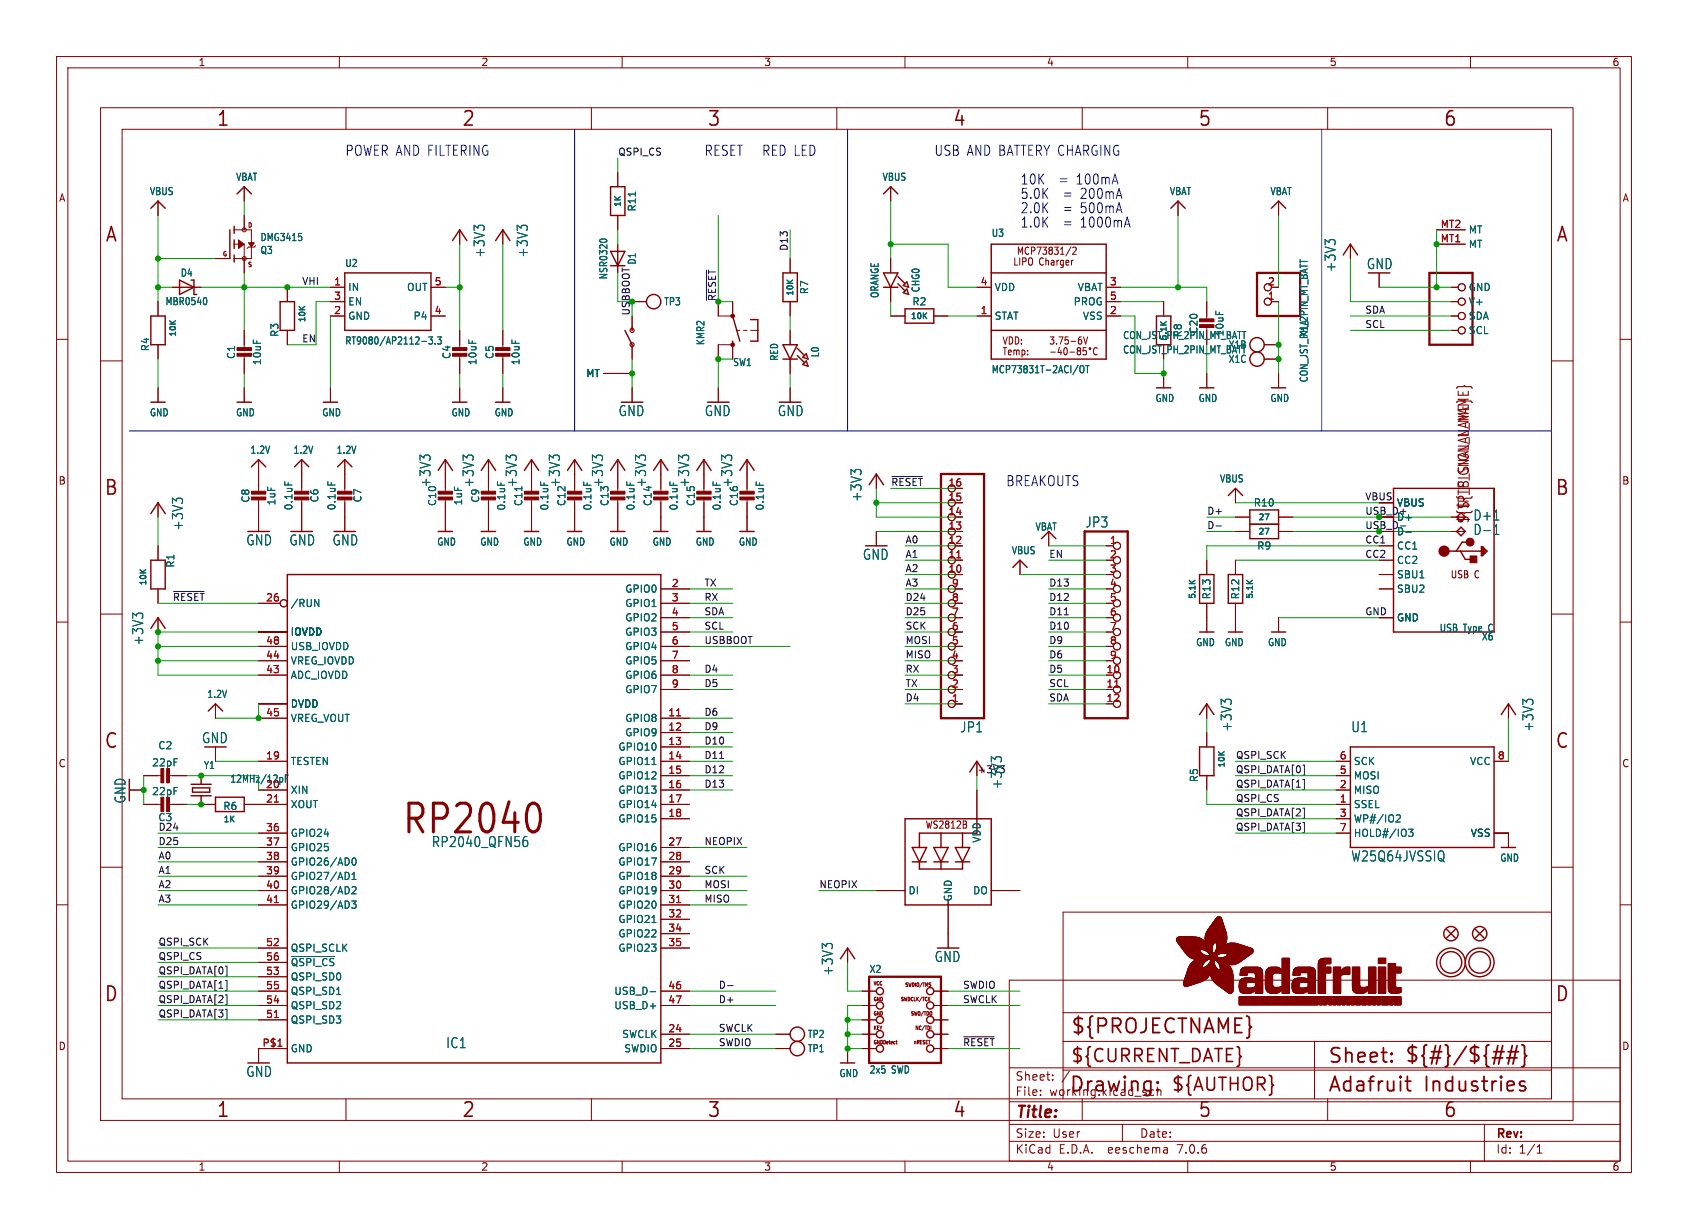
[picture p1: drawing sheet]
<svg xmlns="http://www.w3.org/2000/svg" width="298mm" height="217mm" viewBox="0 0 298 217" stroke-linecap="round" stroke-linejoin="round" font-family="sans-serif">
<defs><g id="words">
<text font-size="7.1" fill="#006464" x="70.9" y="148.1">RP2040</text>
<g font-size="3.5" fill="#840000">
<text x="38.2" y="22.7">1</text>
<text x="81.6" y="22.7">2</text>
<text x="125" y="22.7">3</text>
<text x="168.4" y="22.7">4</text>
<text x="211.8" y="22.7">5</text>
<text x="255.1" y="22.7">6</text>
<text x="18.5" y="43.1">A</text>
<text x="275" y="43.1">A</text>
<text x="18.3" y="87.9">B</text>
<text x="274.9" y="87.9">B</text>
<text x="18.3" y="132.7">C</text>
<text x="274.9" y="132.7">C</text>
<text x="18.3" y="177.4">D</text>
<text x="274.9" y="177.4">D</text>
<text x="189.2" y="183.2">${PROJECTNAME}</text>
<text x="234.7" y="188.4">Sheet:</text>
<text x="248.3" y="188.3">${#}/${##}</text>
<text x="38.2" y="197.9">1</text>
<text x="81.6" y="197.9">2</text>
<text x="125" y="197.9">3</text>
<text x="168.4" y="197.9">4</text>
<text x="189" y="193.5">Drawing:</text>
<text x="211.8" y="197.9">5</text>
<text x="234.7" y="193.5">Adafruit</text>
<text x="251.8" y="193.5">Industries</text>
<text x="255.1" y="197.9">6</text>
</g>
<g font-size="3.2" fill="#840000">
<text x="189.2" y="188.2">${CURRENT_DATE}</text>
<text x="207" y="193.3">${AUTHOR}</text>
</g>
<text font-size="2.8" fill="#840000" x="179.4" y="198.2">Title:</text>
<g font-size="2.5" fill="#0000c2">
<text x="61" y="27.7">POWER AND FILTERING</text>
<text x="124.5" y="27.7">RESET</text>
<text x="134.6" y="27.7">RED LED</text>
<text x="165.1" y="27.7">USB AND BATTERY CHARGING</text>
<text x="180.3" y="35.3">5.0K</text>
<text x="180.3" y="32.8">10K</text>
<text x="187.3" y="32.8">=</text>
<text x="188.1" y="35.3">=</text>
<text x="190.5" y="32.8">100mA</text>
<text x="191.2" y="35.3">200mA</text>
<text x="180.3" y="40.4">1.0K</text>
<text x="180.3" y="37.9">2.0K</text>
<text x="188.1" y="40.4">=</text>
<text x="188.1" y="37.9">=</text>
<text x="191.2" y="40.4">1000mA</text>
<text x="191.2" y="37.9">500mA</text>
<text x="177.8" y="86.1">BREAKOUTS</text>
</g>
<g font-size="2.5" fill="#006464">
<text x="85.9" y="45.7" transform="rotate(-90 85.9 45.7)">+3V3</text>
<text x="93.5" y="45.7" transform="rotate(-90 93.5 45.7)">+3V3</text>
<text x="241.6" y="47.8">GND</text>
<text x="236.4" y="48.2" transform="rotate(-90 236.4 48.2)">+3V3</text>
<text x="109.3" y="73.8">GND</text>
<text x="124.5" y="73.8">GND</text>
<text x="137.4" y="73.8">GND</text>
<text x="76.3" y="86.3" transform="rotate(-90 76.3 86.3)">+3V3</text>
<text x="84" y="86.3" transform="rotate(-90 84 86.3)">+3V3</text>
<text x="91.6" y="86.3" transform="rotate(-90 91.6 86.3)">+3V3</text>
<text x="99.2" y="86.3" transform="rotate(-90 99.2 86.3)">+3V3</text>
<text x="106.8" y="86.3" transform="rotate(-90 106.8 86.3)">+3V3</text>
<text x="114.4" y="86.3" transform="rotate(-90 114.4 86.3)">+3V3</text>
<text x="122.1" y="86.3" transform="rotate(-90 122.1 86.3)">+3V3</text>
<text x="129.7" y="86.3" transform="rotate(-90 129.7 86.3)">+3V3</text>
<text x="152.5" y="88.8" transform="rotate(-90 152.5 88.8)">+3V3</text>
<text x="32.6" y="93.9" transform="rotate(-90 32.6 93.9)">+3V3</text>
<text x="191.8" y="93.5">JP3</text>
<text x="260.4" y="94.8">D-1</text>
<text x="260.4" y="92.3">D+1</text>
<text x="43.4" y="96.7">GND</text>
<text x="51.1" y="96.7">GND</text>
<text x="58.7" y="96.7">GND</text>
<text x="152.5" y="99.2">GND</text>
<text x="25.5" y="114.2" transform="rotate(-90 25.5 114.2)">+3V3</text>
<text x="35.6" y="131.6">GND</text>
<text x="169.7" y="129.7">JP1</text>
<text x="218" y="129.5" transform="rotate(-90 218 129.5)">+3V3</text>
<text x="238.8" y="129.7">U1</text>
<text x="271.3" y="129.5" transform="rotate(-90 271.3 129.5)">+3V3</text>
<text x="22.4" y="142.2" transform="rotate(-90 22.4 142.2)">GND</text>
<text x="177.4" y="139.6" transform="rotate(-90 177.4 139.6)">+3V3</text>
<text x="76.3" y="150">RP2040_QFN56</text>
<text x="238.8" y="152.5">W25Q64JVSSIQ</text>
<text x="147.5" y="172.7" transform="rotate(-90 147.5 172.7)">+3V3</text>
<text x="165.2" y="170.3">GND</text>
<text x="78.8" y="185.6">IC1</text>
<text x="43.4" y="190.6">GND</text>
</g>
<text font-size="2.5" fill="#840000" x="260" y="92.7" transform="rotate(-90 260 92.7)">${TP_SIGNAL_NAME}</text>
<g font-size="2.1" fill="#840000">
<text x="179.4" y="191.3">Sheet:</text>
<text x="179.4" y="194">File:</text>
<text x="185.5" y="194">working.kicad_sch</text>
<text x="179.4" y="201.4">Size:</text>
<text x="186.1" y="201.4">User</text>
<text x="201.4" y="201.4">Date:</text>
<text x="264.4" y="201.6">Rev:</text>
<text x="179.4" y="204.2">KiCad</text>
<text x="187.2" y="204.2">E.D.A.</text>
<text x="196.1" y="204.2">eeschema</text>
<text x="208.4" y="204.2">7.0.6</text>
<text x="264.4" y="204.2">Id:</text>
<text x="268.5" y="204.2">1/1</text>
</g>
<g font-size="1.8" fill="#840000">
<text x="35" y="11.9">1</text>
<text x="85" y="11.9">2</text>
<text x="135" y="11.9">3</text>
<text x="185" y="11.9">4</text>
<text x="235" y="11.9">5</text>
<text x="285" y="11.9">6</text>
<text x="10.3" y="35.9">A</text>
<text x="286.8" y="35.9">A</text>
<text x="179" y="47.2">LIPO Charger</text>
<text x="179.7" y="45.3">MCP73831/2</text>
<text x="177.1" y="63">Temp:</text>
<text x="177.1" y="61.1">VDD:</text>
<text x="185.4" y="61.1">3.75-6V</text>
<text x="10.3" y="85.9">B</text>
<text x="286.7" y="85.9">B</text>
<text x="256.4" y="102.5">USB C</text>
<text x="10.3" y="135.9">C</text>
<text x="286.7" y="135.9">C</text>
<text x="163.5" y="146.7">WS2812B</text>
<text x="10.3" y="185.9">D</text>
<text x="286.7" y="185.9">D</text>
<text x="35" y="207.2">1</text>
<text x="85" y="207.2">2</text>
<text x="135" y="207.2">3</text>
<text x="185" y="207.2">4</text>
<text x="235" y="207.2">5</text>
<text x="285" y="207.2">6</text>
</g>
<g font-size="1.8" fill="#006464">
<text x="26.4" y="34.7">VBUS</text>
<text x="41.6" y="32.2">VBAT</text>
<text x="155.9" y="32.2">VBUS</text>
<text x="206.7" y="34.7">VBAT</text>
<text x="224.5" y="34.7">VBAT</text>
<text x="112.6" y="37.5" transform="rotate(-90 112.6 37.5)">R11</text>
<text x="259.6" y="41.5">MT</text>
<text x="45.9" y="45.1">Q3</text>
<text x="45.9" y="42.8">DMG3415</text>
<text x="60.9" y="47.4">U2</text>
<text x="112.6" y="46.9" transform="rotate(-90 112.6 46.9)">D1</text>
<text x="175.2" y="42.1">U3</text>
<text x="259.6" y="44">MT</text>
<text x="31.8" y="49.1">D4</text>
<text x="61.5" y="51.7">IN</text>
<text x="71.9" y="51.7">OUT</text>
<text x="107.6" y="49.5" transform="rotate(-90 107.6 49.5)">NSR0320</text>
<text x="143.1" y="52.1" transform="rotate(-90 143.1 52.1)">R7</text>
<text x="155.5" y="52.8" transform="rotate(-90 155.5 52.8)">ORANGE</text>
<text x="162.8" y="51.8" transform="rotate(-90 162.8 51.8)">CHG0</text>
<text x="175.8" y="51.7">VDD</text>
<text x="190.5" y="51.7">VBAT</text>
<text x="259.6" y="51.7">GND</text>
<text x="29.1" y="54.2">MBR0540</text>
<text x="49.4" y="59.7" transform="rotate(-90 49.4 59.7)">R3</text>
<text x="61.5" y="56.7">GND</text>
<text x="61.5" y="54.2">EN</text>
<text x="73" y="56.7">P4</text>
<text x="117.3" y="54.2">TP3</text>
<text x="161.2" y="54.2">R2</text>
<text x="175.8" y="56.7">STAT</text>
<text x="189.7" y="54.2">PROG</text>
<text x="191.4" y="56.7">VSS</text>
<text x="209.1" y="59.8" transform="rotate(-90 209.1 59.8)">R8</text>
<text x="211.9" y="59.1" transform="rotate(-90 211.9 59.1)">C20</text>
<text x="216.5" y="59.6" transform="rotate(-90 216.5 59.6)">10uF</text>
<text x="231.4" y="59.7" transform="rotate(-90 231.4 59.7)">X1A</text>
<text x="259.6" y="54.2">V+</text>
<text x="259.6" y="56.7">SDA</text>
<text x="259.6" y="59.3">SCL</text>
<text x="26.6" y="62.2" transform="rotate(-90 26.6 62.2)">R4</text>
<text x="41.8" y="63.6" transform="rotate(-90 41.8 63.6)">C1</text>
<text x="46.3" y="64.7" transform="rotate(-90 46.3 64.7)">10uF</text>
<text x="60.9" y="61.1">RT9080/AP2112-3.3</text>
<text x="79.9" y="63.6" transform="rotate(-90 79.9 63.6)">C4</text>
<text x="84.4" y="64.7" transform="rotate(-90 84.4 64.7)">10uF</text>
<text x="87.5" y="63.6" transform="rotate(-90 87.5 63.6)">C5</text>
<text x="92.1" y="64.7" transform="rotate(-90 92.1 64.7)">10uF</text>
<text x="124.7" y="61.2" transform="rotate(-90 124.7 61.2)">KMR2</text>
<text x="129.5" y="64.9">SW1</text>
<text x="137.8" y="63.9" transform="rotate(-90 137.8 63.9)">RED</text>
<text x="145" y="63.3" transform="rotate(-90 145 63.3)">L0</text>
<text x="198.5" y="60.2">CON_JST_PH_2PIN_MT_BATT</text>
<text x="198.5" y="62.7">CON_JST_PH_2PIN_MT_BATT</text>
<text x="217.1" y="61.8">X1B</text>
<text x="217.1" y="64.4">X1C</text>
<text x="103.5" y="66.9">MT</text>
<text x="175.2" y="66.2">MCP73831T-2ACI/OT</text>
<text x="204.2" y="71.3">GND</text>
<text x="211.8" y="71.3">GND</text>
<text x="224.5" y="71.3">GND</text>
<text x="231.4" y="67.7" transform="rotate(-90 231.4 67.7)">CON_JST_PH_2PIN_MT_BATT</text>
<text x="26.4" y="73.8">GND</text>
<text x="41.6" y="73.8">GND</text>
<text x="56.9" y="73.8">GND</text>
<text x="79.7" y="73.8">GND</text>
<text x="87.3" y="73.8">GND</text>
<text x="44.2" y="80.4">1.2V</text>
<text x="51.8" y="80.4">1.2V</text>
<text x="59.4" y="80.4">1.2V</text>
<text x="44.3" y="89" transform="rotate(-90 44.3 89)">C8</text>
<text x="48.9" y="89.5" transform="rotate(-90 48.9 89.5)">1uF</text>
<text x="56.5" y="89" transform="rotate(-90 56.5 89)">C6</text>
<text x="64.1" y="89" transform="rotate(-90 64.1 89)">C7</text>
<text x="77.3" y="89.6" transform="rotate(-90 77.3 89.6)">C10</text>
<text x="81.9" y="89.5" transform="rotate(-90 81.9 89.5)">1uF</text>
<text x="84.9" y="89" transform="rotate(-90 84.9 89)">C9</text>
<text x="92.6" y="89.6" transform="rotate(-90 92.6 89.6)">C11</text>
<text x="100.2" y="89.6" transform="rotate(-90 100.2 89.6)">C12</text>
<text x="107.8" y="89.6" transform="rotate(-90 107.8 89.6)">C13</text>
<text x="115.4" y="89.6" transform="rotate(-90 115.4 89.6)">C14</text>
<text x="123" y="89.6" transform="rotate(-90 123 89.6)">C15</text>
<text x="130.7" y="89.6" transform="rotate(-90 130.7 89.6)">C16</text>
<text x="215.6" y="85.5">VBUS</text>
<text x="221.6" y="89.8">R10</text>
<text x="246.9" y="89.8">VBUS</text>
<text x="51.9" y="90.3" transform="rotate(-90 51.9 90.3)">0.1uF</text>
<text x="59.5" y="90.3" transform="rotate(-90 59.5 90.3)">0.1uF</text>
<text x="89.5" y="90.4" transform="rotate(-90 89.5 90.4)">0.1uF</text>
<text x="97.1" y="90.4" transform="rotate(-90 97.1 90.4)">0.1uF</text>
<text x="104.8" y="90.4" transform="rotate(-90 104.8 90.4)">0.1uF</text>
<text x="112.4" y="90.4" transform="rotate(-90 112.4 90.4)">0.1uF</text>
<text x="120" y="90.4" transform="rotate(-90 120 90.4)">0.1uF</text>
<text x="127.6" y="90.4" transform="rotate(-90 127.6 90.4)">0.1uF</text>
<text x="135.2" y="90.4" transform="rotate(-90 135.2 90.4)">0.1uF</text>
<text x="183" y="94">VBAT</text>
<text x="246.9" y="92.3">D+</text>
<text x="246.9" y="94.8">D-</text>
<text x="31" y="100.5" transform="rotate(-90 31 100.5)">R1</text>
<text x="77.2" y="96.7">GND</text>
<text x="84.8" y="96.7">GND</text>
<text x="92.4" y="96.7">GND</text>
<text x="100" y="96.7">GND</text>
<text x="107.7" y="96.7">GND</text>
<text x="115.3" y="96.7">GND</text>
<text x="122.9" y="96.7">GND</text>
<text x="130.5" y="96.7">GND</text>
<text x="178.8" y="98.2">VBUS</text>
<text x="222.2" y="97.4">R9</text>
<text x="246.9" y="97.4">CC1</text>
<text x="246.9" y="99.9">CC2</text>
<text x="51.3" y="107.5">/RUN</text>
<text x="110.4" y="105">GPIO0</text>
<text x="110.4" y="107.5">GPIO1</text>
<text x="214.2" y="106.1" transform="rotate(-90 214.2 106.1)">R13</text>
<text x="219.3" y="106.1" transform="rotate(-90 219.3 106.1)">R12</text>
<text x="246.9" y="102.5">SBU1</text>
<text x="246.9" y="105">SBU2</text>
<text x="51.3" y="112.6">IOVDD</text>
<text x="110.4" y="110.1">GPIO2</text>
<text x="110.4" y="112.6">GPIO3</text>
<text x="246.9" y="110.1">GND</text>
<text x="254.4" y="111.9">USB Type</text>
<text x="261.9" y="113.5">X6</text>
<text x="263.3" y="111.9">C</text>
<text x="51.3" y="117.7">VREG_IOVDD</text>
<text x="51.3" y="115.2">USB_IOVDD</text>
<text x="110.4" y="115.2">GPIO4</text>
<text x="110.4" y="117.7">GPIO5</text>
<text x="211.4" y="114.5">GND</text>
<text x="216.5" y="114.5">GND</text>
<text x="224.1" y="114.5">GND</text>
<text x="36.5" y="123.6">1.2V</text>
<text x="51.3" y="125.3">DVDD</text>
<text x="51.3" y="120.2">ADC_IOVDD</text>
<text x="110.4" y="120.2">GPIO6</text>
<text x="110.4" y="122.8">GPIO7</text>
<text x="51.3" y="127.9">VREG_VOUT</text>
<text x="110.4" y="127.9">GPIO8</text>
<text x="110.4" y="130.4">GPIO9</text>
<text x="26.8" y="135.7">22pF</text>
<text x="27.9" y="132.7">C2</text>
<text x="35.9" y="136.2">Y1</text>
<text x="51.3" y="135.5">TESTEN</text>
<text x="109.2" y="132.9">GPIO10</text>
<text x="109.2" y="135.5">GPIO11</text>
<text x="239.3" y="135.5">SCK</text>
<text x="259.8" y="135.5">VCC</text>
<text x="26.8" y="140.8">22pF</text>
<text x="39.4" y="143.4">R6</text>
<text x="40.6" y="138.6">12MHz/12pF</text>
<text x="51.3" y="140.6">XIN</text>
<text x="51.3" y="143.1">XOUT</text>
<text x="109.2" y="138">GPIO12</text>
<text x="109.2" y="140.6">GPIO13</text>
<text x="109.2" y="143.1">GPIO14</text>
<text x="212" y="138.4" transform="rotate(-90 212 138.4)">R5</text>
<text x="239.3" y="143.1">SSEL</text>
<text x="239.3" y="140.6">MISO</text>
<text x="239.3" y="138">MOSI</text>
<text x="27.9" y="145.4">C3</text>
<text x="51.3" y="148.2">GPIO24</text>
<text x="109.2" y="145.6">GPIO15</text>
<text x="173.6" y="149.1" transform="rotate(-90 173.6 149.1)">VDD</text>
<text x="239.3" y="145.6">WP#/IO2</text>
<text x="239.3" y="148.2">HOLD#/IO3</text>
<text x="259.9" y="148.2">VSS</text>
<text x="51.3" y="150.7">GPIO25</text>
<text x="51.3" y="153.3">GPIO26/AD0</text>
<text x="51.3" y="155.8">GPIO27/AD1</text>
<text x="109.2" y="150.7">GPIO16</text>
<text x="109.2" y="153.3">GPIO17</text>
<text x="109.2" y="155.8">GPIO18</text>
<text x="265.2" y="152.6">GND</text>
<text x="51.3" y="158.3">GPIO28/AD2</text>
<text x="51.3" y="160.9">GPIO29/AD3</text>
<text x="109.2" y="158.3">GPIO19</text>
<text x="109.2" y="160.9">GPIO20</text>
<text x="160.5" y="158.3">DI</text>
<text x="168.5" y="159.5" transform="rotate(-90 168.5 159.5)">GND</text>
<text x="171.9" y="158.3">DO</text>
<text x="109.2" y="163.4">GPIO21</text>
<text x="109.2" y="166">GPIO22</text>
<text x="51.3" y="168.5">QSPI_SCLK</text>
<text x="51.3" y="173.6">QSPI_SD0</text>
<text x="51.3" y="171">~{QSPI_CS}</text>
<text x="109.2" y="168.5">GPIO23</text>
<text x="153.6" y="172.3">X2</text>
<text x="51.3" y="178.7">QSPI_SD2</text>
<text x="51.3" y="176.1">QSPI_SD1</text>
<text x="108.5" y="176.1">USB_D-</text>
<text x="108.5" y="178.7">USB_D+</text>
<text x="51.3" y="181.2">QSPI_SD3</text>
<text x="109.9" y="183.7">SWCLK</text>
<text x="142.7" y="183.7">TP2</text>
<text x="51.3" y="186.3">GND</text>
<text x="110.3" y="186.3">SWDIO</text>
<text x="142.7" y="186.3">TP1</text>
<text x="148.3" y="190.7">GND</text>
<text x="153.6" y="190">2x5</text>
<text x="157.6" y="190">SWD</text>
</g>
<g font-size="1.8" fill="#a90000">
<text x="254.6" y="40.4">MT2</text>
<text x="254.6" y="42.9">MT1</text>
<text x="59" y="50.5">1</text>
<text x="59" y="53.1">3</text>
<text x="76.8" y="50.5">5</text>
<text x="173.3" y="50.5">4</text>
<text x="196.1" y="50.5">3</text>
<text x="196.1" y="53.1">5</text>
<text x="224.1" y="53.1">1</text>
<text x="224.1" y="50.5">2</text>
<text x="59" y="55.6">2</text>
<text x="76.8" y="55.6">4</text>
<text x="173.3" y="55.6">1</text>
<text x="196.1" y="55.6">2</text>
<text x="167.6" y="88.6">15</text>
<text x="167.6" y="86.1">16</text>
<text x="167.6" y="93.7">13</text>
<text x="167.6" y="91.2">14</text>
<text x="167.6" y="101.3">10</text>
<text x="167.6" y="98.8">11</text>
<text x="167.6" y="96.3">12</text>
<text x="196.1" y="96.3">1</text>
<text x="196.1" y="98.8">2</text>
<text x="196.1" y="101.3">3</text>
<text x="46.9" y="106.4">26</text>
<text x="118.7" y="103.9">2</text>
<text x="118.7" y="106.4">3</text>
<text x="168.2" y="106.4">8</text>
<text x="168.2" y="103.9">9</text>
<text x="196.1" y="103.9">4</text>
<text x="196.1" y="106.4">5</text>
<text x="118.7" y="109">4</text>
<text x="118.7" y="111.5">5</text>
<text x="168.2" y="111.5">6</text>
<text x="168.2" y="109">7</text>
<text x="196.1" y="109">6</text>
<text x="196.1" y="111.5">7</text>
<text x="46.9" y="119.1">43</text>
<text x="46.9" y="116.6">44</text>
<text x="46.9" y="114">48</text>
<text x="118.7" y="114">6</text>
<text x="118.7" y="116.6">7</text>
<text x="118.7" y="119.1">8</text>
<text x="168.2" y="119.1">3</text>
<text x="168.2" y="116.6">4</text>
<text x="168.2" y="114">5</text>
<text x="195.5" y="119.1">10</text>
<text x="196.1" y="114">8</text>
<text x="196.1" y="116.6">9</text>
<text x="118.7" y="121.7">9</text>
<text x="168.2" y="124.2">1</text>
<text x="168.2" y="121.7">2</text>
<text x="195.5" y="121.7">11</text>
<text x="195.5" y="124.2">12</text>
<text x="46.9" y="126.7">45</text>
<text x="118.1" y="126.7">11</text>
<text x="118.1" y="129.3">12</text>
<text x="118.1" y="131.8">13</text>
<text x="46.9" y="134.4">19</text>
<text x="118.1" y="134.4">14</text>
<text x="118.1" y="136.9">15</text>
<text x="236.8" y="136.9">5</text>
<text x="236.8" y="134.4">6</text>
<text x="264.7" y="134.4">8</text>
<text x="46.9" y="139.4">20</text>
<text x="46.9" y="142">21</text>
<text x="118.1" y="139.4">16</text>
<text x="118.1" y="142">17</text>
<text x="236.8" y="142">1</text>
<text x="236.8" y="139.4">2</text>
<text x="46.9" y="147.1">36</text>
<text x="46.9" y="149.6">37</text>
<text x="118.1" y="144.5">18</text>
<text x="118.1" y="149.6">27</text>
<text x="236.8" y="144.5">3</text>
<text x="236.8" y="147.1">7</text>
<text x="46.9" y="152.1">38</text>
<text x="46.9" y="154.7">39</text>
<text x="118.1" y="152.1">28</text>
<text x="118.1" y="154.7">29</text>
<text x="46.9" y="157.2">40</text>
<text x="46.9" y="159.8">41</text>
<text x="118.1" y="157.2">30</text>
<text x="118.1" y="159.8">31</text>
<text x="46.9" y="167.4">52</text>
<text x="118.1" y="162.3">32</text>
<text x="118.1" y="164.8">34</text>
<text x="118.1" y="167.4">35</text>
<text x="46.9" y="172.5">53</text>
<text x="46.9" y="169.9">56</text>
<text x="46.9" y="177.5">54</text>
<text x="46.9" y="175">55</text>
<text x="118.1" y="175">46</text>
<text x="118.1" y="177.5">47</text>
<text x="46.3" y="185.2">P$1</text>
<text x="46.9" y="180.1">51</text>
<text x="118.1" y="182.6">24</text>
<text x="118.1" y="185.2">25</text>
</g>
<g font-size="1.7" fill="#0f0f0f">
<text x="109.2" y="27.6">QSPI_CS</text>
<text x="139.4" y="44.5" transform="rotate(-90 139.4 44.5)">D13</text>
<text x="53.3" y="50.5">VHI</text>
<text x="241.3" y="58.1">SCL</text>
<text x="241.3" y="55.5">SDA</text>
<text x="53.3" y="60.6">EN</text>
<text x="157.5" y="86">~{RESET}</text>
<text x="213.4" y="91.1">D+</text>
<text x="213.4" y="93.6">D-</text>
<text x="160" y="101.3">A2</text>
<text x="160" y="98.7">A1</text>
<text x="160" y="96.2">A0</text>
<text x="185.4" y="98.7">EN</text>
<text x="241.3" y="98.7">CC2</text>
<text x="241.3" y="96.2">CC1</text>
<text x="30.5" y="106.3">~{RESET}</text>
<text x="124.5" y="103.8">TX</text>
<text x="124.5" y="106.3">RX</text>
<text x="160" y="106.3">D24</text>
<text x="160" y="103.8">A3</text>
<text x="185.4" y="106.3">D12</text>
<text x="185.4" y="103.8">D13</text>
<text x="124.5" y="108.9">SDA</text>
<text x="124.5" y="111.4">SCL</text>
<text x="124.5" y="114">USBBOOT</text>
<text x="160" y="111.4">SCK</text>
<text x="160" y="114">MOSI</text>
<text x="160" y="108.9">D25</text>
<text x="185.4" y="111.4">D10</text>
<text x="185.4" y="114">D9</text>
<text x="185.4" y="108.9">D11</text>
<text x="241.3" y="108.9">GND</text>
<text x="124.5" y="119">D4</text>
<text x="160" y="116.5">MISO</text>
<text x="160" y="119">RX</text>
<text x="185.4" y="116.5">D6</text>
<text x="185.4" y="119">D5</text>
<text x="124.5" y="121.6">D5</text>
<text x="160" y="121.6">TX</text>
<text x="160" y="124.1">D4</text>
<text x="185.4" y="121.6">SCL</text>
<text x="185.4" y="124.1">SDA</text>
<text x="124.5" y="126.7">D6</text>
<text x="124.5" y="131.7">D10</text>
<text x="124.5" y="129.2">D9</text>
<text x="124.5" y="134.3">D11</text>
<text x="124.5" y="136.8">D12</text>
<text x="218.4" y="134.3">QSPI_SCK</text>
<text x="218.4" y="136.8">QSPI_DATA[0]</text>
<text x="124.5" y="139.4">D13</text>
<text x="218.4" y="141.9">QSPI_CS</text>
<text x="218.4" y="139.4">QSPI_DATA[1]</text>
<text x="27.9" y="149.5">D25</text>
<text x="27.9" y="147">D24</text>
<text x="124.5" y="149.5">NEOPIX</text>
<text x="218.4" y="144.4">QSPI_DATA[2]</text>
<text x="218.4" y="147">QSPI_DATA[3]</text>
<text x="27.9" y="154.6">A1</text>
<text x="27.9" y="152.1">A0</text>
<text x="124.5" y="154.6">SCK</text>
<text x="27.9" y="159.7">A3</text>
<text x="27.9" y="157.1">A2</text>
<text x="124.5" y="159.7">MISO</text>
<text x="124.5" y="157.1">MOSI</text>
<text x="144.8" y="157.1">NEOPIX</text>
<text x="27.9" y="167.3">QSPI_SCK</text>
<text x="27.9" y="169.8">QSPI_CS</text>
<text x="27.9" y="172.4">QSPI_DATA[0]</text>
<text x="27.9" y="180">QSPI_DATA[3]</text>
<text x="27.9" y="174.9">QSPI_DATA[1]</text>
<text x="27.9" y="177.5">QSPI_DATA[2]</text>
<text x="127" y="177.5">D+</text>
<text x="127" y="174.9">D-</text>
<text x="170.2" y="174.9">SWDIO</text>
<text x="170.2" y="177.5">SWCLK</text>
<text x="127" y="182.5">SWCLK</text>
<text x="127" y="185.1">SWDIO</text>
<text x="170.2" y="185.1">~{RESET}</text>
</g>
<g font-size="1.7" fill="#009600">
<text x="126.7" y="53.3" transform="rotate(-90 126.7 53.3)">~{RESET}</text>
<text x="111.4" y="55.9" transform="rotate(-90 111.4 55.9)">USBBOOT</text>
<text x="241.3" y="91.1">USB_D+</text>
<text x="241.3" y="93.6">USB_D-</text>
</g>
<text font-size="1.7" fill="#840000" x="241.3" y="88.6">VBUS</text>
<text font-size="1.7" fill="#006464" x="172.7" y="136.8">+3V3</text>
<g font-size="1.4" fill="#006464">
<text x="110" y="36.8" transform="rotate(-90 110 36.8)">1K</text>
<text x="140.5" y="52.5" transform="rotate(-90 140.5 52.5)">10K</text>
<text x="31.4" y="59.7" transform="rotate(-90 31.4 59.7)">10K</text>
<text x="54.2" y="57.2" transform="rotate(-90 54.2 57.2)">10K</text>
<text x="160.9" y="56.7">10K</text>
<text x="206.6" y="60.3" transform="rotate(-90 206.6 60.3)">5.1K</text>
<text x="222.3" y="92.3">27</text>
<text x="222.3" y="94.8">27</text>
<text x="26.1" y="103.7" transform="rotate(-90 26.1 103.7)">10K</text>
<text x="211.6" y="106.1" transform="rotate(-90 211.6 106.1)">5.1K</text>
<text x="221.8" y="106.1" transform="rotate(-90 221.8 106.1)">5.1K</text>
<text x="216.8" y="135.9" transform="rotate(-90 216.8 135.9)">10K</text>
<text x="39.4" y="145.7">1K</text>
</g>
<g font-size="1.1" fill="#840000">
<text x="43.7" y="40.5">D</text>
<text x="39.3" y="45.5">G</text>
<text x="43.7" y="47.4">S</text>
</g>
<g font-size=".9" fill="#840000">
<text x="154.3" y="179.8">GND</text>
<text x="154.3" y="177.2">GND</text>
<text x="154.3" y="174.4">VCC</text>
<text x="159.1" y="177.2">SWDCLK/TCK</text>
<text x="159.9" y="174.7">SWDIO/TMS</text>
<text x="160.9" y="179.8">SWO/TDO</text>
<text x="154.3" y="182.3">KEY</text>
<text x="154.3" y="184.9">GNDDetect</text>
<text x="161.4" y="184.9">nRESET</text>
<text x="161.7" y="182.3">NC/TDI</text>
</g>
</g></defs>
<g fill="none" stroke="#840000" stroke-width=".18">
<path d="M10 10h278.5v197.3h-278.5zM12 12h274.5v193.3h-274.5zM17.8 19h260.3v179.1h-260.3zM60 10v2M61.2 19v3.9M104.6 19v3.9M110 10v2M148 19v3.9M160 10v2M191.3 19v3.9M210 10v2M234.7 19v3.9"/>
<path d="M260 10v2M21.6 22.9h252.7v171.4h-252.7zM27.9 35.6v2.5M43.2 33v2.6M43.2 38.1v2.5M109.2 30.5v2.5M109.2 38.1v2.5M157.5 33v2.6M208.3 35.6v2.5M226.1 35.6v2.5M10 60h2M27.9 53.3v2.6"/>
<path d="M30.5 50.8h5.1M38.1 45.7h2.5M41.4 40.6h3v5.1h-3M41.4 43.2h1.8v5.1M43.2 58.4v3.3M45.2 43.4l-.2 .3h-1.1l-.2 .2M50.8 50.8v2.5M50.8 58.4v2.6M58.4 53.3h2.6M58.4 50.8h2.6M58.4 55.9h2.6M76.2 50.8h2.5"/>
<path d="M76.2 55.9h2.5M81.3 40.6v2.6M81.3 58.4v3.3M88.9 40.6v2.6M88.9 58.4v3.3M109.2 43.2v5.1M111.8 53.3h2.5M111.8 55.9v2.5M127 53.3v2.6h2.5v-2.6M130.2 58.4h.6M131.4 58.4h.7M132.7 58.4h1.3"/>
<path d="M139.7 45.7v2.6M139.7 53.3v2.6M139.7 58.4v2.6M157.5 55.9h2.5M157.5 45.7v2.6M157.5 50.8v2.5M165.1 55.9h2.5M172.7 50.8h2.6M172.7 55.9h2.6M189.4 43.6l-1 1.7M189.7 43.8l.4-.1 .2 .4-.7 .9h.7M191.6 59.6l.3 1.2 .4-1.2"/>
<path d="M195.6 53.3h2.5M195.6 50.8h2.5M195.6 55.9h2.5M205.7 53.3v2.6M213.4 53.3v3.3M213.4 57.7v.7M224.8 53.3h1.3M224.8 50.8h1.3M238.8 43.2v2.5M243.8 48.3v2.5M254 40.6h5.1M254 43.2h5.1"/>
<path d="M256.5 53.3h1.3M256.5 50.8h1.3M256.5 55.9h1.3M256.5 58.4h1.3M286.5 60h2M17.8 63.8h3.8M27.9 61v2.5M27.9 68.6v2.5M43.2 62.7v3.3M43.2 68.6v2.5M58.4 68.6v2.5M81.3 62.7v3.3"/>
<path d="M81.3 68.6v2.5M88.9 62.7v3.3M88.9 68.6v2.5M106.7 66h5.1M111.8 61v2.5M111.8 68.6v2.5M127 63.5v-2.5h2.5v2.5M127 68.6v2.5M139.7 63.5v2.5M139.7 68.6v2.5M185.8 62.3h.8M187.3 61.4l-.2 .9h.6"/>
<path d="M187.6 61.9v.8M188.1 61.7v.6l.2 .4 .4-.2v-.8M189.2 62.3h.8M190.4 61.7l.3 .3M190.7 62l-.3 .3 .1 .3 .2 .1h.3l.1-.2-.1-.4-.1-.1M190.7 62h.2M191.1 61.7l-.2 .3M191.2 60.2v.5M192 61.5h-.5v.6l.1-.1h.4v.6l-.1 .1-.4-.1M194 61.6l-.1-.1a.62 .62 0 0 0-.6 .5 .62 .62 0 0 0 .4 .7l.3-.1M205.7 66v2.6M213.4 66v2.6"/>
<path d="M223.5 61h2.6M223.5 63.5h2.6M226.1 66v2.6M274.3 63.8h3.8M27.9 88.9v2.5M27.9 96.5v2.6M45.7 81.3v5.8M45.7 88.1v5.9M53.3 81.3v5.8M53.3 88.1v5.9M61 81.3v5.8M61 88.1v5.9"/>
<path d="M78.7 81.3v5.8M78.7 88.1v5.9M86.4 81.3v5.8M86.4 88.1v5.9M94 81.3v5.8M94 88.1v5.9M101.6 81.3v5.8M101.6 88.1v5.9M109.2 81.3v5.8M109.2 88.1v5.9M116.8 81.3v5.8M116.8 88.1v5.9"/>
<path d="M124.5 81.3v5.8M124.5 88.1v5.9M132.1 81.3v5.8M132.1 88.1v5.9M154.9 83.8v2.6M154.9 94v2.5M168.9 91.4h1.3M168.9 94h1.3M168.9 96.5h1.3M168.9 99.1h1.3M168.9 88.9h1.3M168.9 86.4h1.3"/>
<path d="M180.3 99.1v2.5M185.4 94v2.5M195.6 96.5h1.2M213.4 99.1v2.5M218.4 86.4v2.5M218.4 99.1v2.5M218.4 91.4h2.6M218.4 94h2.6M226.1 91.4h2.5M226.1 94h2.5M243.8 96.5h2.6M243.8 99.1h2.6"/>
<path d="M256.5 91.4h2.6M256.5 94h2.6M10 110h2M17.8 108.6h3.8M27.9 104.1v2.6M27.9 109.2v2.6M45.7 119.4h5.1M45.7 116.8h5.1M45.7 114.3h5.1M45.7 111.8h5.1M45.7 106.7h3.8M116.8 109.2h5.1"/>
<path d="M116.8 104.1h5.1M116.8 119.4h5.1M116.8 116.8h5.1M116.8 114.3h5.1M116.8 111.8h5.1M116.8 106.7h5.1M168.9 109.2h1.3M168.9 101.6h1.3M168.9 104.1h1.3M168.9 119.4h1.3M168.9 116.8h1.3M168.9 114.3h1.3"/>
<path d="M168.9 111.8h1.3M168.9 106.7h1.3M195.6 109.2h1.2M195.6 101.6h1.2M195.6 116.8h1.2M195.6 114.3h1.2M195.6 111.8h1.2M195.6 106.7h1.2M213.4 106.7v5.1M218.4 106.7v5.1M226.1 109.2v2.6M243.8 109.2h2.6"/>
<path d="M243.8 101.6h2.6M243.8 104.1h2.6M274.3 108.6h3.8M286.5 110h2M22.9 139.7h2.5M25.4 137.2h3.3M29.7 137.2h3.3M35.6 137.2h.1M38.1 124.5v2.5M38.1 132.1v2.5M45.7 139.7h5.1M45.7 134.6h5.1"/>
<path d="M45.7 124.5h5.1M45.7 127h5.1M116.8 139.7h5.1M116.8 137.2h5.1M116.8 134.6h5.1M116.8 121.9h5.1M116.8 127h5.1M116.8 129.5h5.1M116.8 132.1h5.1M168.9 124.5h1.3M168.9 121.9h1.3M172.7 134.6v2.6"/>
<path d="M172.7 139.7v5.1M213.4 124.5v2.5M213.4 129.5v2.6M213.4 137.2v2.5M236.2 139.7h2.6M236.2 137.2h2.6M236.2 134.6h2.6M264.2 134.6h2.5M266.7 124.5v2.5M10 160h2M17.8 153.4h3.8M25.4 142.2h3.3"/>
<path d="M29.7 142.2h3.3M35.6 142.2h.1M35.6 142.2h2.5M43.2 142.2h7.6M45.7 147.3h5.1M45.7 157.5h5.1M45.7 149.9h5.1M45.7 152.4h5.1M45.7 154.9h5.1M116.8 142.2h5.1M116.8 144.8h5.1M116.8 157.5h5.1"/>
<path d="M116.8 149.9h5.1M116.8 152.4h5.1M116.8 154.9h5.1M154.9 157.5h5.1M170.9 145.9v.4M175.3 157.5h5M236.2 142.2h2.6M236.2 144.8h2.6M236.2 147.3h2.6M264.2 147.3h2.5v2.6M274.3 153.4h3.8M286.5 160h2"/>
<path d="M45.7 160h5.1M45.7 175.3h5.1M45.7 177.8h5.1M45.7 167.6h5.1M45.7 172.7h5.1M45.7 170.2h5.1M116.8 160h5.1M116.8 175.3h5.1M116.8 177.8h5.1M116.8 162.6h5.1M116.8 165.1h5.1M116.8 167.6h5.1"/>
<path d="M149.9 167.6v2.6M152.4 175.3h2.5M152.4 177.8h2.5M164.2 176.6l.2 .4M164.4 176.3l-.3 .4M164.5 174.1l.1 .2-.1 .1M164.5 173.8h.1M165.1 175.3h2.5M165.1 177.8h2.5M167.6 160v7.6M178.4 173.3h108.1v32h-108.1zM188 179.1h86.3"/>
<path d="M274.3 161.3h-86.3v33M45.7 180.3h5.1M50.8 185.4h-5.1v2.6M61.2 194.3v3.8M104.6 194.3v3.8M116.8 185.4h5.1M116.8 182.9h5.1M137.2 185.4h2.5M137.2 182.9h2.5M148 194.3v3.8M149.9 185.4v2.6M152.4 185.4h2.5"/>
<path d="M152.4 180.3h2.5M152.4 182.9h2.5M158.4 184.2h.2M158.5 184v.5l.1 .1M164.6 181.4v.7M165.1 185.4h2.5M165.1 180.3h2.5M165.1 182.9h2.5M178.4 198.8h108.1M178.4 194.8h108.1M178.4 188.8h108.1M184 193.6v.1"/>
<path d="M184 192.8v.1M186.1 190.9v.1M186.1 190.1v.1M188 184.1h86.3M188 189.2h86.3M189.1 189.4l-1.3 2M191.3 194.3v3.8M198.4 198.8v3M203.8 192.7l.2 .1M204 193.6l-.2 .1M204.6 192.2v1.5M204.6 192.9l.2-.2 .4 .1 .1 .9"/>
<path d="M232.4 184.1v10.2M234.7 194.3v3.8M262.5 198.8v6.5M60 205.3v2M110 205.3v2M160 205.3v2M178.4 201.8h108.1M206.3 203l.1 .9M206.4 203.8l-.1 .1M206.4 203.3h-.1M210 205.3v2M260 205.3v2"/>
<path d="M271.8 203.9h.8M271.8 202.8l.4-.4v1.5"/>
<circle cx="43.2" cy="45.7" r=".36"/>
<circle cx="43.2" cy="40.6" r=".36"/>
<circle cx="224.2" cy="53.3" r=".63"/>
<circle cx="224.2" cy="50.8" r=".63"/>
<circle cx="258.4" cy="53.3" r=".63"/>
<circle cx="258.4" cy="50.8" r=".63"/>
<circle cx="258.4" cy="55.9" r=".63"/>
<circle cx="258.4" cy="58.4" r=".63"/>
<circle cx="192.7" cy="61.6" r=".17"/>
<circle cx="168.3" cy="91.4" r=".63"/>
<circle cx="168.3" cy="88.9" r=".63"/>
<circle cx="168.3" cy="96.5" r=".63"/>
<circle cx="168.3" cy="94" r=".63"/>
<circle cx="168.3" cy="99.1" r=".63"/>
<circle cx="168.3" cy="86.4" r=".63"/>
<circle cx="197.5" cy="99.1" r=".63"/>
<circle cx="197.5" cy="96.5" r=".63"/>
<circle cx="50.2" cy="106.7" r=".63"/>
<circle cx="168.3" cy="104.1" r=".63"/>
<circle cx="168.3" cy="106.7" r=".63"/>
<circle cx="168.3" cy="109.2" r=".63"/>
<circle cx="168.3" cy="114.3" r=".63"/>
<circle cx="168.3" cy="116.8" r=".63"/>
<circle cx="168.3" cy="101.6" r=".63"/>
<circle cx="168.3" cy="111.8" r=".63"/>
<circle cx="168.3" cy="119.4" r=".63"/>
<circle cx="197.5" cy="109.2" r=".63"/>
<circle cx="197.5" cy="111.8" r=".63"/>
<circle cx="197.5" cy="116.8" r=".63"/>
<circle cx="197.5" cy="119.4" r=".63"/>
<circle cx="197.5" cy="101.6" r=".63"/>
<circle cx="197.5" cy="106.7" r=".63"/>
<circle cx="197.5" cy="104.1" r=".63"/>
<circle cx="197.5" cy="114.3" r=".63"/>
<circle cx="168.3" cy="124.5" r=".63"/>
<circle cx="168.3" cy="121.9" r=".63"/>
<circle cx="197.5" cy="121.9" r=".63"/>
<circle cx="197.5" cy="124.5" r=".63"/>
</g>
<g fill="none" stroke="#840000" stroke-width=".25">
<path d="M26.7 36.8l1.2-1.2 1.3 1.2M41.9 34.3l1.3-1.3 1.2 1.3M107.9 33h2.6v5.1h-2.6zM156.2 34.3l1.3-1.3 1.2 1.3M207 36.8l1.3-1.2 1.2 1.2M224.8 36.8l1.3-1.2 1.2 1.2M26.7 55.9h2.5v5.1h-2.5zM31.7 49.5l2.6 1.3-2.6 1.3zM34.3 49.5v2.6h.5M40.6 40.6v5.1M41.4 40v1.3M41.4 42.4v1.5"/>
<path d="M41.4 45.1v1.3M49.5 53.3h2.6v5.1h-2.6zM61 48.3h15.2v10.1h-15.2zM80 42.5l1.3-1.9 1.2 1.9M87.6 42.5l1.3-1.9 1.3 1.9M107.9 44.4h2.6l-1.3 2.6zM107.9 47h2.6M110.5 58.4l1.3 2.6M129.5 55.9l1.3 4.4M132.7 56.5h1.3v3.8h-1.3M138.4 48.3h2.6v5h-2.6zM156.2 48.3h2.5l-1.2 2.5z"/>
<path d="M156.2 50.8h2.5M158.7 48.9l1.3 1.3M158.7 50.2l1.3 1.2M159.7 50.5l.6-.7 .4 1zM160 54.6h5.1v2.5h-5.1zM160.3 51.1l.4 1-1-.3zM175.3 43.2h20.3v20.3h-20.3zM175.3 48.3h20.3M175.3 58.4h20.3M237.5 45.1l1.3-1.9 1.2 1.9M26.7 71.1h2.5M41.9 71.1h2.5"/>
<path d="M57.1 71.1h2.6M80 71.1h2.5M87.6 71.1h2.6M129.5 60.3v.7M138.4 61h2.6l-1.3 2.5zM138.4 63.5h2.6M141 61.6l1.2 1.3M141 62.9l1.2 1.2M141.9 64.5l.7-.7 .3 1zM142.6 62.5l.3 1-1-.3zM204.5 61v-5.1h2.5v5.1M204.5 68.6h2.5"/>
<path d="M212.1 68.6h2.5M224.8 68.6h2.5M26.7 99.1h2.5v5h-2.5zM26.7 90.8l1.2-1.9 1.3 1.9M44.4 82.5l1.3-1.2 1.3 1.2M52.1 82.5l1.2-1.2 1.3 1.2M59.7 82.5l1.3-1.2 1.2 1.2M77.5 94h2.5M77.5 83.2l1.2-1.9 1.3 1.9M85.1 94h2.5M85.1 83.2l1.3-1.9 1.2 1.9M92.7 94h2.5"/>
<path d="M92.7 83.2l1.3-1.9 1.2 1.9M100.3 94h2.6M100.3 83.2l1.3-1.9 1.3 1.9M107.9 94h2.6M107.9 83.2l1.3-1.9 1.3 1.9M115.6 94h2.5M115.6 83.2l1.2-1.9 1.3 1.9M123.2 94h2.5M123.2 83.2l1.3-1.9 1.2 1.9M130.8 94h2.5M130.8 83.2l1.3-1.9 1.2 1.9M153.7 85.7l1.2-1.9 1.3 1.9"/>
<path d="M184.1 95.2l1.3-1.2 1.3 1.2M217.2 87.6l1.2-1.2 1.3 1.2M221 90.2h5.1v5h-5.1zM221 92.7h5.1M246.4 86.4h17.8v25.4h-17.8zM255.3 97.5h6.6M257.6 94l.7-.8 .8 .8-.8 .7zM258.2 97.5l.9 1.4h1.2M259.5 95.9h-1l-1 1.6M261.9 96.7h.2l.8 .8-.8 .8h-.2zM262.1 96.7v1.4M262.5 97.5v.2l-.2 .2v-.8l.4 .4"/>
<path d="M264.2 86.4v5M26.7 111.1l1.2-1.9 1.3 1.9M50.8 101.6h66v86.4h-66zM179.1 100.3l1.2-1.2 1.3 1.2M212.1 111.8h2.5M212.1 101.6h2.5v5.1h-2.5zM217.2 111.8h2.5M217.2 101.6h2.5v5.1h-2.5zM224.8 111.8h2.5M33.8 138.7h3.5M34 139.3h3.1v.8h-3.1zM35.6 137.2v1.5"/>
<path d="M36.8 125.7l1.3-1.2 1.3 1.2M171.4 136.5l1.3-1.9 1.3 1.9M212.1 132.1h2.5v5.1h-2.5zM212.1 126.4l1.3-1.9 1.2 1.9M238.8 132.1h25.4v17.8h-25.4zM265.4 126.4l1.3-1.9 1.3 1.9M33.8 140.7h3.5M35.6 140.7v1.5M38.1 141h5.1v2.5h-5.1zM160 144.8h15.3v15.2h-15.3zM161.3 149.9h2.5l-1.2 2.5zM161.3 152.4h2.5"/>
<path d="M162.6 152.4v1.3h7.6v-1.3M165.1 149.9h2.5l-1.2 2.5zM165.1 152.4h2.5M166.4 147.3v2.6M166.4 152.4v1.3M168.9 149.9h2.5l-1.2 2.5zM168.9 152.4h2.5M170.2 147.3v2.6M172.7 144.8v2.5h-10.1v2.6M265.4 149.9h2.6M148.6 169.5l1.3-1.9 1.2 1.9M255.8 164.3l1.5 1.6"/>
<path d="M257.3 164.3l-1.5 1.6M260.9 164.3l1.5 1.6M262.4 164.3l-1.5 1.6M148.6 188h2.5"/>
<circle cx="115.6" cy="53.3" r="1.27"/>
<circle cx="222.2" cy="61" r="1.27"/>
<circle cx="222.2" cy="63.5" r="1.27"/>
<circle cx="155.6" cy="177.8" r=".63"/>
<circle cx="155.6" cy="175.3" r=".63"/>
<circle cx="164.5" cy="177.8" r=".63"/>
<circle cx="164.5" cy="175.3" r=".63"/>
<circle cx="256.5" cy="170.2" r="2.54"/>
<circle cx="256.5" cy="170.2" r="1.9"/>
<circle cx="256.5" cy="165.1" r="1.27"/>
<circle cx="261.6" cy="170.2" r="2.54"/>
<circle cx="261.6" cy="170.2" r="1.9"/>
<circle cx="261.6" cy="165.1" r="1.27"/>
<circle cx="141" cy="185.4" r="1.27"/>
<circle cx="141" cy="182.9" r="1.27"/>
<circle cx="155.6" cy="185.4" r=".63"/>
<circle cx="155.6" cy="182.9" r=".63"/>
<circle cx="155.6" cy="180.3" r=".63"/>
<circle cx="164.5" cy="182.9" r=".63"/>
<circle cx="164.5" cy="180.3" r=".63"/>
<circle cx="164.5" cy="185.4" r=".63"/>
</g>
<g fill="none" stroke="#006464" stroke-width=".18">
<path d="M84.7 39.9h.7M92.3 39.9h.8M112.3 34v.7M36.3 52.6a.88 .88 0 0 1 0 1.3M53.3 41.9v.5M75.8 59.6h.7l-.4 .5 .3 .1v.5l-.1 .1-.5-.1M77.3 59.6h.7l-.3 .5 .3 .1v.5l-.2 .1-.5-.1M84.5 40.3l-.7-.5v1M92.1 40.3l-.7-.5v1M106 42.5a.88 .88 0 0 1 1.3 0M235 42.9l-.7-.5v.9M235.1 42.4h.8"/>
<path d="M74.6 60.4h.8M76.9 60.7v.1M190.6 64.6l-.9 1.6M191.1 64.7h.3l.2 .1v.7l-.2 .4-.4-.2-.1-.6zM192 64.7h.6M192.3 64.7v1.2M31.2 88.6l-.7-.5v.9M31.3 88.2h.8M50.3 85.2v.6M58 85.2v.6M74.9 81l-.6-.5v.9M75.1 80.5h.8"/>
<path d="M82.6 81l-.7-.5v.9M82.7 80.5h.8M88 85.2v.6M90.2 81l-.7-.5v.9M90.4 80.5h.7M95.6 85.2v.6M97.8 81l-.7-.5v.9M98 80.5h.7M103.2 85.2v.6M105.4 81l-.7-.5v.9M105.6 80.5h.8M110.8 85.2v.6"/>
<path d="M113 81l-.6-.5v.9M113.2 80.5h.8M118.4 85.2v.6M120.7 81l-.7-.5v.9M120.8 80.5h.8M126.1 85.2v.6M128.3 81l-.7-.5v.9M128.5 80.5h.7M133.7 85.2v.6M151.1 83.5l-.6-.5v.9M151.3 83.1h.8M248.6 94.1h.9"/>
<path d="M264.2 94.5h.8M264.2 92h.8M264.4 93l-.2 .2M264.6 92.7v1.8M24.1 108.9l-.6-.5v.9M24.3 108.5h.8M55.6 106l.8 1.3v-1.3M49.8 137.5l.2 .2v.4l-.2 .2M50.4 137.6h.4M51 137h-.6v1.3M115.3 135.2h.7M175.9 134.3l-.6-.5v.9"/>
<path d="M176.1 133.9h.8M216.6 124.2l-.7-.5v.9M216.8 123.7h.7M269.9 124.2l-.6-.5v.9M270.1 123.7h.8M62.2 159.3h.8l-.5 .5 .4 .1v.6l-.2 .1-.5-.1M62.2 156.9l.5-.1 .3 .4-.8 .9h.8M62.2 155.5h.8M62.2 154.6l.4-.4v1.3M62.4 151.8l.1-.1a.68 .68 0 0 1 .5 .6 .68 .68 0 0 1-.5 .7 .84 .84 0 0 1-.1-1.2zM246.9 144.2l.5-.1 .2 .4-.8 .9h.8M249 146.6h.8l-.4 .5 .4 .1v.6l-.2 .1-.6-.1"/>
<path d="M51.5 169.1h7.6M59.5 175.8h.7M115 175.4h.9M115.3 163.1h.7M146.1 167.3l-.7-.5v1M146.2 166.9h.8"/>
</g>
<g fill="#840000" stroke="#840000" stroke-width=".18">
<path d="M130.8 87.9h2.5v.5h-2.5z"/>
<path d="M130.8 86.9h2.5v.5h-2.5z"/>
<path d="M42.2 42.4l1 .8-1 .7z"/>
<path d="M43.9 42.9h1.1l-.6 .8z"/>
<path d="M212.1 57.4h2.5v.5h-2.5z"/>
<path d="M212.1 56.4h2.5v.5h-2.5z"/>
<path d="M259.9 98.3h1.2v1.2h-1.2z"/>
<path d="M85.1 87.9h2.5v.5h-2.5z"/>
<path d="M85.1 86.9h2.5v.5h-2.5z"/>
<path d="M107.9 87.9h2.6v.5h-2.6z"/>
<path d="M107.9 86.9h2.6v.5h-2.6z"/>
<path d="M100.3 87.9h2.6v.5h-2.6z"/>
<path d="M100.3 86.9h2.6v.5h-2.6z"/>
<path d="M115.6 87.9h2.5v.5h-2.5z"/>
<path d="M115.6 86.9h2.5v.5h-2.5z"/>
<path d="M123.2 87.9h2.5v.5h-2.5z"/>
<path d="M123.2 86.9h2.5v.5h-2.5z"/>
<path d="M77.5 87.9h2.5v.5h-2.5z"/>
<path d="M77.5 86.9h2.5v.5h-2.5z"/>
<path d="M44.4 87.9h2.6v.5h-2.6z"/>
<path d="M44.4 86.9h2.6v.5h-2.6z"/>
<path d="M59.7 86.9h2.5v.5h-2.5z"/>
<path d="M59.7 87.9h2.5v.5h-2.5z"/>
<path d="M52.1 86.9h2.5v.5h-2.5z"/>
<path d="M52.1 87.9h2.5v.5h-2.5z"/>
<path d="M92.7 87.9h2.5v.5h-2.5z"/>
<path d="M92.7 86.9h2.5v.5h-2.5z"/>
<path d="M29.5 141h.5v2.5h-.5z"/>
<path d="M28.4 141h.6v2.5h-.6z"/>
<path d="M29.5 135.9h.5v2.5h-.5z"/>
<path d="M28.4 135.9h.6v2.5h-.6z"/>
<path d="M80 62.5h2.5v.5h-2.5z"/>
<path d="M80 61.5h2.5v.5h-2.5z"/>
<path d="M87.6 62.5h2.6v.5h-2.6z"/>
<path d="M87.6 61.5h2.6v.5h-2.6z"/>
<path d="M41.9 62.5h2.5v.5h-2.5z"/>
<path d="M41.9 61.5h2.5v.5h-2.5z"/>
<path d="M208 166.3h4.8z"/>
<path d="M208 166.2l4.8 .1z"/>
<path d="M208 166.2h4.8z"/>
<path d="M208 166.2h4.7z"/>
<path d="M208 166.1l4.7 .1z"/>
<path d="M208 166.1h4.6z"/>
<path d="M208 166l4.5 .1z"/>
<path d="M208 166h4.5z"/>
<path d="M208 166.4h4.9z"/>
<path d="M208 166.3l4.9 .1z"/>
<path d="M208 166h4.4z"/>
<path d="M208 165.9l4.4 .1z"/>
<path d="M208.1 166.4l4.9 .1z"/>
<path d="M208.1 165.9h4.2z"/>
<path d="M208.1 166.5h4.9z"/>
<path d="M208.1 165.9h4.1z"/>
<path d="M208.1 165.8l4 .1z"/>
<path d="M208.1 166.6h5z"/>
<path d="M208.1 166.5l4.9 .1z"/>
<path d="M208.1 165.8h3.9z"/>
<path d="M208.2 166.6h4.9z"/>
<path d="M208.2 165.8h3.6z"/>
<path d="M208.2 166.6l4.9 .1z"/>
<path d="M208.2 165.7l3.5 .1z"/>
<path d="M208.2 166.7h5z"/>
<path d="M208.2 166.7h4.9z"/>
<path d="M208.3 166.7l4.9 .1z"/>
<path d="M208.3 165.7h3.3z"/>
<path d="M208.3 166.8h6.3z"/>
<path d="M208.3 166.8h4.9z"/>
<path d="M208.3 166.8l6.3 .1z"/>
<path d="M208.4 166.9h6.2z"/>
<path d="M208.4 167h6.1z"/>
<path d="M208.4 166.9l6.1 .1z"/>
<path d="M208.4 165.7h2.8z"/>
<path d="M208.5 167h6z"/>
<path d="M208.5 167l6 .1z"/>
<path d="M208.6 167.1h5.9z"/>
<path d="M208.6 167.1l5.8 .1z"/>
<path d="M208.6 167.2h5.8z"/>
<path d="M208.7 167.2l5.7 .1z"/>
<path d="M208.7 167.3h5.7z"/>
<path d="M208.7 167.3l5.7 .1z"/>
<path d="M208.8 167.4h5.6z"/>
<path d="M208.8 167.5h5.5z"/>
<path d="M208.8 167.4l5.5 .1z"/>
<path d="M208.9 167.5l5.4 .1z"/>
<path d="M208.9 167.6h5.4z"/>
<path d="M208.9 167.6l5.4 .1z"/>
<path d="M209 167.7h5.3z"/>
<path d="M209 167.7l5.3 .1z"/>
<path d="M209 167.8h5.3z"/>
<path d="M209.1 167.8h5.2z"/>
<path d="M209.1 167.8l5.2 .1z"/>
<path d="M209.1 167.9h5.2z"/>
<path d="M209.2 167.9l3.1 .1z"/>
<path d="M209.2 168h3z"/>
<path d="M209.2 174.1h1.8z"/>
<path d="M209.2 174l1.8 .1z"/>
<path d="M209.2 174h2z"/>
<path d="M209.2 174h2.1z"/>
<path d="M209.2 173.9l2.1 .1z"/>
<path d="M209.2 173.9h2.3z"/>
<path d="M209.2 173.9h2.4z"/>
<path d="M209.2 173.8l2.4 .1z"/>
<path d="M209.2 173.8h2.6z"/>
<path d="M209.2 168l3 .1z"/>
<path d="M209.3 174.1l1.4 .1z"/>
<path d="M209.3 174.1h1.5z"/>
<path d="M209.3 173.8h2.6z"/>
<path d="M209.3 173.7l2.6 .1z"/>
<path d="M209.3 173.7h2.8z"/>
<path d="M209.3 168.1h2.9z"/>
<path d="M209.3 174.2h1.2z"/>
<path d="M209.3 174.2h1.3z"/>
<path d="M209.3 173.7h2.9z"/>
<path d="M209.3 173.6l3 .1z"/>
<path d="M209.3 173.6h3.1z"/>
<path d="M209.3 173.6h3.2z"/>
<path d="M209.3 168.1l2.9 .1z"/>
<path d="M209.3 174.2l1.1 .1z"/>
<path d="M209.3 173.5l3.3 .1z"/>
<path d="M209.3 173.5h3.3z"/>
<path d="M209.3 173.4l3.4 .1z"/>
<path d="M209.3 173.4h3.5z"/>
<path d="M209.3 168.2h2.9z"/>
<path d="M209.4 174.3h.9z"/>
<path d="M209.4 173.4h3.4z"/>
<path d="M209.4 174.3h.8z"/>
<path d="M209.4 173.3l3.5 .1z"/>
<path d="M209.4 173.3h3.5z"/>
<path d="M209.4 173.3h3.6z"/>
<path d="M209.4 173.2l3.7 .1z"/>
<path d="M209.4 168.3h2.8z"/>
<path d="M209.4 168.2l2.8 .1z"/>
<path d="M209.4 174.3l.7 .1z"/>
<path d="M209.4 173.2h3.7z"/>
<path d="M209.4 173.2h3.8z"/>
<path d="M209.4 173.1l3.8 .1z"/>
<path d="M209.4 173.1h3.9z"/>
<path d="M209.5 173.1h3.8z"/>
<path d="M209.5 173l3.8 .1z"/>
<path d="M209.5 168.3l2.8 .1z"/>
<path d="M209.5 174.4h.5z"/>
<path d="M209.5 173h3.9z"/>
<path d="M209.5 172.9l4 .1z"/>
<path d="M209.5 168.4h2.8z"/>
<path d="M209.5 172.9h4z"/>
<path d="M209.5 172.8l4.1 .1z"/>
<path d="M209.5 172.8h4.1z"/>
<path d="M209.5 168.4l2.9 .1z"/>
<path d="M209.6 172.8h4z"/>
<path d="M209.6 172.7l4 .1z"/>
<path d="M209.6 168.5h2.8z"/>
<path d="M209.6 174.4h.3z"/>
<path d="M209.6 172.7h4.1z"/>
<path d="M209.6 172.6l4.1 .1z"/>
<path d="M209.6 168.5l2.9 .1z"/>
<path d="M209.6 172.6h4.1z"/>
<path d="M209.6 172.6h4.2z"/>
<path d="M209.6 172.5l4.2 .1z"/>
<path d="M209.6 172.5h4.2z"/>
<path d="M209.6 168.6h3z"/>
<path d="M209.6 168.6h2.9z"/>
<path d="M209.7 172.5h4.1z"/>
<path d="M209.7 172.4l4.1 .1z"/>
<path d="M209.7 172.4h4.2z"/>
<path d="M209.7 172.3l4.2 .1z"/>
<path d="M209.7 168.6l2.9 .1z"/>
<path d="M209.8 172.3h4.1z"/>
<path d="M209.8 172.2l4.1 .1z"/>
<path d="M209.8 172.2h4.1z"/>
<path d="M209.8 168.7l2.9 .1z"/>
<path d="M209.8 168.7h2.9z"/>
<path d="M209.8 172.1l4.2 .1z"/>
<path d="M209.8 172.1h4.2z"/>
<path d="M209.8 168.8h3z"/>
<path d="M209.8 172l4.2 .1z"/>
<path d="M209.8 172h4.2z"/>
<path d="M209.8 168.8h3.1z"/>
<path d="M209.9 171.9l4.1 .1z"/>
<path d="M209.9 171.9h4.1z"/>
<path d="M209.9 168.8l3 .1z"/>
<path d="M209.9 171.8l4.1 .1z"/>
<path d="M209.9 171.8h4.1z"/>
<path d="M209.9 168.9h3.1z"/>
<path d="M209.9 171.8h8z"/>
<path d="M209.9 171.7l8 .1z"/>
<path d="M209.9 171.7h7.9z"/>
<path d="M209.9 168.9h3.2z"/>
<path d="M210 171.6l7.8 .1z"/>
<path d="M210 171.6h7.8z"/>
<path d="M210 168.9l3.2 .1z"/>
<path d="M210 171.5l7.8 .1z"/>
<path d="M210 171.5h5.5z"/>
<path d="M210 169h3.3z"/>
<path d="M210 171.5h5.4z"/>
<path d="M210 171.4l5.4 .1z"/>
<path d="M210 171.4h5.3z"/>
<path d="M210 169h5.2z"/>
<path d="M210.1 171.3l5.1 .1z"/>
<path d="M210.1 171.3h5.1z"/>
<path d="M210.1 169l5.1 .1z"/>
<path d="M210.1 171.2l5 .1z"/>
<path d="M210.1 171.2h5z"/>
<path d="M210.1 171.1l5 .1z"/>
<path d="M210.1 171.1h4.9z"/>
<path d="M210.1 169.1h5z"/>
<path d="M210.2 171l2.5 .1z"/>
<path d="M210.2 171h2.5z"/>
<path d="M210.2 169.1h5z"/>
<path d="M210.2 171h2.4z"/>
<path d="M210.2 169.1l5 .1z"/>
<path d="M210.2 170.9l2.4 .1z"/>
<path d="M210.2 170.9h2.4z"/>
<path d="M210.2 169.2h5z"/>
<path d="M210.3 170.8l2.3 .1z"/>
<path d="M210.3 170.8h2.3z"/>
<path d="M210.3 169.2h4.9z"/>
<path d="M210.3 170.7l2.3 .1z"/>
<path d="M210.3 170.7h2.3z"/>
<path d="M210.3 169.2l5 .1z"/>
<path d="M210.4 170.7h2.2z"/>
<path d="M210.4 170.6l2.3 .1z"/>
<path d="M210.4 170.6h2.3z"/>
<path d="M210.4 169.3h5z"/>
<path d="M210.4 170.5l2.3 .1z"/>
<path d="M210.5 170.5h2.2z"/>
<path d="M210.5 169.3l5.2 .1z"/>
<path d="M210.5 170.4l2.3 .1z"/>
<path d="M210.5 170.4h2.3z"/>
<path d="M210.6 170.4h2.2z"/>
<path d="M210.6 169.4h9.6z"/>
<path d="M210.6 170.3l2.2 .1z"/>
<path d="M210.6 170.3h2.2z"/>
<path d="M210.7 170.3h2.2z"/>
<path d="M210.7 169.4l9.4 .1z"/>
<path d="M210.7 170.2l2.2 .1z"/>
<path d="M210.7 170.2h2.2z"/>
<path d="M210.8 170.2h2.2z"/>
<path d="M210.8 170.1l2.2 .1z"/>
<path d="M210.8 169.5h9.3z"/>
<path d="M210.8 170.1h2.2z"/>
<path d="M210.9 170.1h2.2z"/>
<path d="M211 170l2.1 .1z"/>
<path d="M211 170h2.1z"/>
<path d="M211 169.5l9 .1z"/>
<path d="M211 170h2.2z"/>
<path d="M211.1 169.9l2.2 .1z"/>
<path d="M211.1 169.9h2.2z"/>
<path d="M211.2 169.6h8.7z"/>
<path d="M211.2 169.8l2.1 .1z"/>
<path d="M211.3 169.8h2.1z"/>
<path d="M211.3 169.6h8.6z"/>
<path d="M211.4 169.7l2.1 .1z"/>
<path d="M211.5 169.7h2.1z"/>
<path d="M211.6 169.7h2z"/>
<path d="M211.7 169.6l2 .1z"/>
<path d="M212.7 167.9l1.6 .1z"/>
<path d="M212.8 168h1.5z"/>
<path d="M212.9 168h1.4z"/>
<path d="M212.9 171l2.1 .1z"/>
<path d="M213 171h2z"/>
<path d="M213 168l1.3 .1z"/>
<path d="M213 166h3.9z"/>
<path d="M213 165.9l3.9 .1z"/>
<path d="M213 165.9h3.9z"/>
<path d="M213 165.8l3.9 .1z"/>
<path d="M213.1 171h1.9z"/>
<path d="M213.1 168.1h1.2z"/>
<path d="M213.1 166.3l3.8 .1z"/>
<path d="M213.1 166.3h3.8z"/>
<path d="M213.1 166.2l3.8 .1z"/>
<path d="M213.1 166.2h3.8z"/>
<path d="M213.1 166.1l3.8 .1z"/>
<path d="M213.1 166.1h3.8z"/>
<path d="M213.1 166l3.8 .1z"/>
<path d="M213.1 165.8h3.8z"/>
<path d="M213.1 165.7l3.8 .1z"/>
<path d="M213.1 165.7h3.8z"/>
<path d="M213.1 165.6l3.8 .1z"/>
<path d="M213.1 165.6h3.8z"/>
<path d="M213.1 165.5l3.8 .1z"/>
<path d="M213.1 165.5h3.8z"/>
<path d="M213.1 166.4l3.7 .1z"/>
<path d="M213.1 166.4h3.8z"/>
<path d="M213.1 165.4l3.8 .1z"/>
<path d="M213.1 165.4h3.8z"/>
<path d="M213.1 170.9l1.9 .1z"/>
<path d="M213.1 166.5l3.7 .1z"/>
<path d="M213.1 166.5h3.7z"/>
<path d="M213.1 165.3l3.8 .1z"/>
<path d="M213.1 165.3h3.8z"/>
<path d="M213.2 170.9h1.7z"/>
<path d="M213.2 166.7h1.6z"/>
<path d="M213.2 166.6l3.6 .1z"/>
<path d="M213.2 166.6h3.6z"/>
<path d="M213.2 165.2l3.7 .1z"/>
<path d="M213.2 165.2h3.7z"/>
<path d="M213.2 165.1l3.7 .1z"/>
<path d="M213.2 168.1l1.1 .1z"/>
<path d="M213.2 166.7l1.5 .1z"/>
<path d="M213.2 166.7h1.5z"/>
<path d="M213.2 165.1h3.6z"/>
<path d="M213.2 165l3.6 .1z"/>
<path d="M213.3 170.9h1.6z"/>
<path d="M213.3 166.8h1.3z"/>
<path d="M213.3 165h3.5z"/>
<path d="M213.3 164.9l3.5 .1z"/>
<path d="M213.3 170.8l1.6 .1z"/>
<path d="M213.3 168.2h1z"/>
<path d="M213.3 164.9h3.5z"/>
<path d="M213.3 164.8l3.5 .1z"/>
<path d="M213.4 170.8h1.5z"/>
<path d="M213.4 164.8h3.4z"/>
<path d="M213.4 164.8h3.3z"/>
<path d="M213.4 164.7l3.3 .1z"/>
<path d="M213.4 168.2l1 .1z"/>
<path d="M213.4 164.7h3.3z"/>
<path d="M213.4 164.6l3.3 .1z"/>
<path d="M213.5 170.7l1.4 .1z"/>
<path d="M213.5 170.7h1.3z"/>
<path d="M213.5 168.3h.9z"/>
<path d="M213.5 164.6h3.2z"/>
<path d="M213.5 164.5l3.2 .1z"/>
<path d="M213.5 164.5h3.2z"/>
<path d="M213.5 164.5h3.1z"/>
<path d="M213.6 170.6l1.2 .1z"/>
<path d="M213.6 170.6h1.2z"/>
<path d="M213.6 168.3l.8 .1z"/>
<path d="M213.6 164.4l3 .1z"/>
<path d="M213.6 164.4h3z"/>
<path d="M213.6 168.4h.8z"/>
<path d="M213.6 164.3l3 .1z"/>
<path d="M213.7 170.5l1.1 .1z"/>
<path d="M213.7 170.5h1.1z"/>
<path d="M213.7 168.4l.8 .1z"/>
<path d="M213.7 164.3h2.9z"/>
<path d="M213.7 170.5h1z"/>
<path d="M213.7 168.5h.9z"/>
<path d="M213.7 168.5h.8z"/>
<path d="M213.7 164.2l2.9 .1z"/>
<path d="M213.7 164.2h2.8z"/>
<path d="M213.7 170.4l1 .1z"/>
<path d="M213.8 170.4h.9z"/>
<path d="M213.8 169h1.4z"/>
<path d="M213.8 168.6h2.1z"/>
<path d="M213.8 168.5l2.3 .1z"/>
<path d="M213.8 164.2h2.7z"/>
<path d="M213.8 164.1l2.7 .1z"/>
<path d="M213.8 170.3l.9 .1z"/>
<path d="M213.8 168.9l1.4 .1z"/>
<path d="M213.8 168.6l1.9 .1z"/>
<path d="M213.8 168.6h2z"/>
<path d="M213.8 164.1h2.7z"/>
<path d="M213.8 170.3h.9z"/>
<path d="M213.8 168.9h1.4z"/>
<path d="M213.8 168.7h1.7z"/>
<path d="M213.8 164l2.7 .1z"/>
<path d="M213.9 170.3h.8z"/>
<path d="M213.9 170.2l.8 .1z"/>
<path d="M213.9 168.9h1.4z"/>
<path d="M213.9 168.8l1.4 .1z"/>
<path d="M213.9 168.8h1.4z"/>
<path d="M213.9 168.8h1.5z"/>
<path d="M213.9 168.7l1.6 .1z"/>
<path d="M213.9 164h2.6z"/>
<path d="M213.9 170.2h.8z"/>
<path d="M213.9 169.6l6 .1z"/>
<path d="M213.9 163.9l2.6 .1z"/>
<path d="M213.9 170.1l.8 .1z"/>
<path d="M213.9 163.9h2.5z"/>
<path d="M214 170.1h.7z"/>
<path d="M214 170l.7 .1z"/>
<path d="M214 169.7h5.8z"/>
<path d="M214 163.8l2.4 .1z"/>
<path d="M214 163.8h2.4z"/>
<path d="M214 170h.7z"/>
<path d="M214 169.9l.7 .1z"/>
<path d="M214 169.9h.7z"/>
<path d="M214 169.8l.7 .1z"/>
<path d="M214 169.8h.8z"/>
<path d="M214 169.7l5.7 .1z"/>
<path d="M214 172.2l4 .1z"/>
<path d="M214 172.2h4z"/>
<path d="M214 172.2h3.9z"/>
<path d="M214 172.1l3.9 .1z"/>
<path d="M214 172.1h3.9z"/>
<path d="M214 172l3.9 .1z"/>
<path d="M214 172h3.9z"/>
<path d="M214 171.9l3.9 .1z"/>
<path d="M214 163.7l2.4 .1z"/>
<path d="M214.1 172.6h3.9z"/>
<path d="M214.1 172.5l3.9 .1z"/>
<path d="M214.1 172.5h3.9z"/>
<path d="M214.1 172.4l3.9 .1z"/>
<path d="M214.1 172.4h3.9z"/>
<path d="M214.1 172.3l3.9 .1z"/>
<path d="M214.1 172.3h3.9z"/>
<path d="M214.1 171.9h3.8z"/>
<path d="M214.1 171.8l3.8 .1z"/>
<path d="M214.1 171.8h3.8z"/>
<path d="M214.1 163.7h2.3z"/>
<path d="M214.1 172.7h3.9z"/>
<path d="M214.1 172.6l3.9 .1z"/>
<path d="M214.1 163.6l2.3 .1z"/>
<path d="M214.1 163.6h2.3z"/>
<path d="M214.1 172.8h3.9z"/>
<path d="M214.1 172.7l3.9 .1z"/>
<path d="M214.2 172.9h3.8z"/>
<path d="M214.2 172.8l3.8 .1z"/>
<path d="M214.2 172.8h3.8z"/>
<path d="M214.2 163.6h2.1z"/>
<path d="M214.2 163.5l2.1 .1z"/>
<path d="M214.2 173h3.8z"/>
<path d="M214.2 172.9l3.8 .1z"/>
<path d="M214.2 163.5h2.1z"/>
<path d="M214.2 163.4l2.1 .1z"/>
<path d="M214.3 173.1h3.7z"/>
<path d="M214.3 173l3.7 .1z"/>
<path d="M214.3 163.4h2z"/>
<path d="M214.3 173.2h3.7z"/>
<path d="M214.3 173.1l3.7 .1z"/>
<path d="M214.3 163.3l2 .1z"/>
<path d="M214.3 163.3h2z"/>
<path d="M214.4 173.2l3.6 .1z"/>
<path d="M214.4 173.2h3.6z"/>
<path d="M214.4 163.3h1.9z"/>
<path d="M214.4 163.2l1.8 .1z"/>
<path d="M214.4 173.3h3.6z"/>
<path d="M214.4 163.2h1.8z"/>
<path d="M214.5 173.3l3.5 .1z"/>
<path d="M214.5 163.2h1.7z"/>
<path d="M214.5 173.4h3.5z"/>
<path d="M214.5 163.1l1.7 .1z"/>
<path d="M214.5 163.1h1.7z"/>
<path d="M214.5 173.4l3.5 .1z"/>
<path d="M214.5 163l1.7 .1z"/>
<path d="M214.6 173.5h3.4z"/>
<path d="M214.6 173.6h3.4z"/>
<path d="M214.6 173.5l3.4 .1z"/>
<path d="M214.6 163h1.6z"/>
<path d="M214.6 168.5h6.8z"/>
<path d="M214.6 162.9l1.6 .1z"/>
<path d="M214.6 162.9h1.5z"/>
<path d="M214.7 173.7h3.3z"/>
<path d="M214.7 173.6l3.3 .1z"/>
<path d="M214.7 168.5h6.7z"/>
<path d="M214.7 162.9h1.4z"/>
<path d="M214.7 162.8l1.4 .1z"/>
<path d="M214.7 162.8h1.4z"/>
<path d="M214.8 173.7l3.2 .1z"/>
<path d="M214.8 168.4l6.7 .1z"/>
<path d="M214.8 162.7l1.3 .1z"/>
<path d="M214.8 162.7h1.3z"/>
<path d="M214.8 173.8h3.2z"/>
<path d="M214.8 168.4h6.7z"/>
<path d="M214.8 168.3l6.7 .1z"/>
<path d="M214.8 162.6l1.3 .1z"/>
<path d="M214.9 168.3h6.6z"/>
<path d="M214.9 162.6h1.2z"/>
<path d="M214.9 162.6h1.1z"/>
<path d="M214.9 173.9h3.1z"/>
<path d="M214.9 173.8l3.1 .1z"/>
<path d="M214.9 169.8h4.8z"/>
<path d="M214.9 168.2l6.7 .1z"/>
<path d="M214.9 168.2h6.7z"/>
<path d="M214.9 162.5l1.1 .1z"/>
<path d="M214.9 162.5h1.1z"/>
<path d="M214.9 166.7h1.8z"/>
<path d="M215 173.9h3z"/>
<path d="M215 169.8h4.6z"/>
<path d="M215 168.1l6.6 .1z"/>
<path d="M215 168.1h6.6z"/>
<path d="M215 168.1h6.5z"/>
<path d="M215 166.7h1.7z"/>
<path d="M215 162.5h1z"/>
<path d="M215 162.4l1 .1z"/>
<path d="M215 174h3z"/>
<path d="M215 173.9l3 .1z"/>
<path d="M215 168l6.5 .1z"/>
<path d="M215 168h6.5z"/>
<path d="M215 166.8h1.7z"/>
<path d="M215 166.7l1.7 .1z"/>
<path d="M215 162.4h1z"/>
<path d="M215 169.8l4.6 .1z"/>
<path d="M215 167.9l6.5 .1z"/>
<path d="M215 167.9h6.5z"/>
<path d="M215.1 174h2.9z"/>
<path d="M215.1 167.8l6.4 .1z"/>
<path d="M215.1 167.8h6.3z"/>
<path d="M215.1 167.7l6.2 .1z"/>
<path d="M215.1 167.7h6.2z"/>
<path d="M215.1 166.9l1.5 .1z"/>
<path d="M215.1 166.9h1.5z"/>
<path d="M215.1 166.8l1.6 .1z"/>
<path d="M215.1 162.3l.8 .1z"/>
<path d="M215.1 162.3h.8z"/>
<path d="M215.1 174l2.9 .1z"/>
<path d="M215.1 169.9l4.4 .1z"/>
<path d="M215.1 169.9h4.4z"/>
<path d="M215.1 167.7h6.1z"/>
<path d="M215.1 167.6l6 .1z"/>
<path d="M215.1 167.6h5.9z"/>
<path d="M215.1 167.6h5.8z"/>
<path d="M215.1 167.5l5.7 .1z"/>
<path d="M215.1 167.5h5.6z"/>
<path d="M215.1 167.4l5.5 .1z"/>
<path d="M215.1 167.4h5.4z"/>
<path d="M215.1 167.4h5.2z"/>
<path d="M215.1 167.3l5.2 .1z"/>
<path d="M215.1 167.3h5.1z"/>
<path d="M215.1 167.3h1.2z"/>
<path d="M215.1 167.2l4.9 .1z"/>
<path d="M215.1 167.2h1.3z"/>
<path d="M215.1 167.1l1.4 .1z"/>
<path d="M215.1 167.1h1.4z"/>
<path d="M215.1 167l1.4 .1z"/>
<path d="M215.1 167h1.5z"/>
<path d="M215.1 162.2l.8 .1z"/>
<path d="M215.2 174.1h2.8z"/>
<path d="M215.2 170h4.2z"/>
<path d="M215.2 162.2h.7z"/>
<path d="M215.2 170l4.2 .1z"/>
<path d="M215.2 162.2h.6z"/>
<path d="M215.3 174.1l2.7 .1z"/>
<path d="M215.3 170.1h4z"/>
<path d="M215.3 162.1l.4 .1z"/>
<path d="M215.3 174.2h2.7z"/>
<path d="M215.3 170.1l3.9 .1z"/>
<path d="M215.3 170.1h3.9z"/>
<path d="M215.3 162.1h.4z"/>
<path d="M215.3 170.2h3.8z"/>
<path d="M215.4 170.2l3.6 .1z"/>
<path d="M215.4 170.2h3.6z"/>
<path d="M215.4 174.3h2.6z"/>
<path d="M215.4 174.2l2.6 .1z"/>
<path d="M215.4 170.3h3.5z"/>
<path d="M215.5 174.3h2.5z"/>
<path d="M215.5 170.4h3.2z"/>
<path d="M215.5 170.3l3.3 .1z"/>
<path d="M215.5 170.4l1.4 .1z"/>
<path d="M215.5 170.4h1.4z"/>
<path d="M215.5 174.3l2.5 .1z"/>
<path d="M215.5 170.5h1.5z"/>
<path d="M215.6 174.4h2.4z"/>
<path d="M215.6 171.5h2.2z"/>
<path d="M215.6 170.6h1.5z"/>
<path d="M215.6 170.5l1.4 .1z"/>
<path d="M215.6 170.5h1.4z"/>
<path d="M215.6 170.7h1.6z"/>
<path d="M215.6 170.6l1.6 .1z"/>
<path d="M215.6 170.6h1.6z"/>
<path d="M215.7 170.7l1.6 .1z"/>
<path d="M215.7 170.7h1.6z"/>
<path d="M215.7 174.4l2.3 .1z"/>
<path d="M215.7 171.5h2.1z"/>
<path d="M215.7 171.4l2 .1z"/>
<path d="M215.7 170.9h1.7z"/>
<path d="M215.7 170.8l1.7 .1z"/>
<path d="M215.7 170.8h1.7z"/>
<path d="M215.7 170.8h1.6z"/>
<path d="M215.7 174.5h2.3z"/>
<path d="M215.7 171.4h2z"/>
<path d="M215.7 171.3l2 .1z"/>
<path d="M215.7 171l1.8 .1z"/>
<path d="M215.7 171h1.8z"/>
<path d="M215.7 170.9l1.8 .1z"/>
<path d="M215.7 170.9h1.8z"/>
<path d="M215.8 171.3h1.9z"/>
<path d="M215.8 171.2l1.8 .1z"/>
<path d="M215.8 171.2h1.8z"/>
<path d="M215.8 171.1l1.8 .1z"/>
<path d="M215.8 171.1h1.8z"/>
<path d="M215.8 174.5h2.2z"/>
<path d="M215.8 174.5l2.2 .1z"/>
<path d="M215.8 169.3l4.5 .1z"/>
<path d="M215.9 174.6h2.1z"/>
<path d="M216 174.6l2 .1z"/>
<path d="M216 174.7h2z"/>
<path d="M216.1 174.7l1.9 .1z"/>
<path d="M216.1 174.8h1.9z"/>
<path d="M216.2 174.8l1.8 .1z"/>
<path d="M216.2 169.3h4.1z"/>
<path d="M216.2 174.9h1.8z"/>
<path d="M216.3 174.9h1.7z"/>
<path d="M216.3 169.3h4.1z"/>
<path d="M216.3 174.9l1.7 .1z"/>
<path d="M216.4 167.3h3.7z"/>
<path d="M216.4 175h1.6z"/>
<path d="M216.4 169.2l4.1 .1z"/>
<path d="M216.5 175l1.5 .1z"/>
<path d="M216.5 167.2h3.3z"/>
<path d="M216.5 175.1h1.5z"/>
<path d="M216.5 169.2h4z"/>
<path d="M216.5 167.1l3.2 .1z"/>
<path d="M216.6 175.1l1.4 .1z"/>
<path d="M216.6 169.2h3.9z"/>
<path d="M216.6 168.5l4.8 .1z"/>
<path d="M216.6 167.1h2.9z"/>
<path d="M216.6 175.2h1.4z"/>
<path d="M216.7 175.2h1.3z"/>
<path d="M216.7 169.1l3.9 .1z"/>
<path d="M216.7 167l2.6 .1z"/>
<path d="M216.7 169.1h3.9z"/>
<path d="M216.8 175.3h1.2z"/>
<path d="M216.8 175.2l1.2 .1z"/>
<path d="M216.8 168.6h4.5z"/>
<path d="M216.8 167h2.4z"/>
<path d="M216.8 169.1h3.9z"/>
<path d="M216.8 167h2.3z"/>
<path d="M216.9 175.3h1.1z"/>
<path d="M216.9 175.3l1.1 .1z"/>
<path d="M216.9 170.4h1.7z"/>
<path d="M216.9 169l3.8 .1z"/>
<path d="M216.9 169h3.9z"/>
<path d="M216.9 166.9l2.1 .1z"/>
<path d="M216.9 175.4h1z"/>
<path d="M216.9 170.4l1.7 .1z"/>
<path d="M216.9 168.6l4.3 .1z"/>
<path d="M217 168.7h4.2z"/>
<path d="M217 175.4h.9z"/>
<path d="M217 168.9l3.9 .1z"/>
<path d="M217 168.9h3.9z"/>
<path d="M217 168.9h4z"/>
<path d="M217 168.8h4.1z"/>
<path d="M217 168.7l4.1 .1z"/>
<path d="M217 166.9h1.9z"/>
<path d="M217 175.4l.9 .1z"/>
<path d="M217 168.8l4 .1z"/>
<path d="M217 168.8h4z"/>
<path d="M217 166.9h1.8z"/>
<path d="M217.1 170.5h1.4z"/>
<path d="M217.1 175.5h.8z"/>
<path d="M217.1 175.5h.7z"/>
<path d="M217.1 166.8l1.6 .1z"/>
<path d="M217.2 175.5l.6 .1z"/>
<path d="M217.2 170.5h1.1z"/>
<path d="M217.2 175.6h.6z"/>
<path d="M217.2 170.5l1.1 .1z"/>
<path d="M217.3 175.6h.4z"/>
<path d="M217.3 166.8h1.2z"/>
<path d="M217.4 166.8h1z"/>
<path d="M217.4 175.6l.1 .1z"/>
<path d="M217.4 170.6h.6z"/>
<path d="M219.1 177.7h14z"/>
<path d="M219.1 177.6l14 .1z"/>
<path d="M219.1 177.6h14z"/>
<path d="M219.1 177.5l14 .1z"/>
<path d="M219.1 177.5h14z"/>
<path d="M219.1 177.4l14 .1z"/>
<path d="M219.1 177.4h14z"/>
<path d="M219.1 177.3l14 .1z"/>
<path d="M219.1 177.3h14z"/>
<path d="M219.1 177.2l14 .1z"/>
<path d="M219.1 177.2h14z"/>
<path d="M219.1 177.1l14 .1z"/>
<path d="M219.1 177.1h14z"/>
<path d="M219.1 177l14 .1z"/>
<path d="M219.1 177h14z"/>
<path d="M219.1 176.9l14 .1z"/>
<path d="M219.1 176.9h14z"/>
<path d="M219.1 176.8l14 .1z"/>
<path d="M219.1 176.8h14z"/>
<path d="M219.1 176.7l14 .1z"/>
<path d="M219.1 176.7h14z"/>
<path d="M219.1 176.6l14 .1z"/>
<path d="M219.1 176.6h14z"/>
<path d="M219.1 176.5l14 .1z"/>
<path d="M219.1 176.5h14z"/>
<path d="M219.1 176.4l28.6 .1z"/>
<path d="M219.1 176.4h28.6z"/>
<path d="M219.1 176.3l28.6 .1z"/>
<path d="M219.1 176.3h28.6z"/>
<path d="M219.1 174.6h1.3z"/>
<path d="M219.1 174.5l1.3 .1z"/>
<path d="M219.1 174.5h1.2z"/>
<path d="M219.1 174.4l1.2 .1z"/>
<path d="M219.1 174.4h1.2z"/>
<path d="M219.1 174.3l1.2 .1z"/>
<path d="M219.1 174.3h1.2z"/>
<path d="M219.1 174.2l1.2 .1z"/>
<path d="M219.1 174.2h1.2z"/>
<path d="M219.1 174.1l1.2 .1z"/>
<path d="M219.1 174.1h1.2z"/>
<path d="M219.1 174.9l4.2 .1z"/>
<path d="M219.1 174.9h4.2z"/>
<path d="M219.1 174.8l4.2 .1z"/>
<path d="M219.1 174.8h4.2z"/>
<path d="M219.1 174.7l4.2 .1z"/>
<path d="M219.1 174.7h1.5z"/>
<path d="M219.1 174.6l1.4 .1z"/>
<path d="M219.1 174l1.2 .1z"/>
<path d="M219.1 174h1.2z"/>
<path d="M219.1 173.9l1.2 .1z"/>
<path d="M219.1 173.9h1.3z"/>
<path d="M219.1 173.8l1.3 .1z"/>
<path d="M219.1 173.8h1.4z"/>
<path d="M219.1 173.8h1.5z"/>
<path d="M219.1 173.7l1.5 .1z"/>
<path d="M219.1 175.1h4.2z"/>
<path d="M219.1 175l4.2 .1z"/>
<path d="M219.1 175h4.2z"/>
<path d="M219.1 173.7h4.2z"/>
<path d="M219.1 173.6l4.2 .1z"/>
<path d="M219.1 173.6h4.2z"/>
<path d="M219.2 175.1l2.7 .1z"/>
<path d="M219.2 173.6h4.1z"/>
<path d="M219.2 173.5l4.1 .1z"/>
<path d="M219.2 175.2h2.6z"/>
<path d="M219.2 175.2h2.7z"/>
<path d="M219.2 173.5h4.1z"/>
<path d="M219.2 173.4l4.1 .1z"/>
<path d="M219.2 173.4h4.1z"/>
<path d="M219.3 175.3h2.4z"/>
<path d="M219.3 175.3h2.5z"/>
<path d="M219.3 175.2l2.5 .1z"/>
<path d="M219.3 173.4h4z"/>
<path d="M219.3 173.3l4 .1z"/>
<path d="M219.3 172.5h1.2z"/>
<path d="M219.3 172.4l1.2 .1z"/>
<path d="M219.3 172.4h1.2z"/>
<path d="M219.3 172.3l1.2 .1z"/>
<path d="M219.3 172.3h1.2z"/>
<path d="M219.3 172.2l1.2 .1z"/>
<path d="M219.3 172.2h1.2z"/>
<path d="M219.3 172.1l1.3 .1z"/>
<path d="M219.3 173.3h4z"/>
<path d="M219.3 172.1h1.3z"/>
<path d="M219.3 172l1.3 .1z"/>
<path d="M219.3 172h1.3z"/>
<path d="M219.3 172h3.9z"/>
<path d="M219.3 171.9l3.9 .1z"/>
<path d="M219.3 171.9h3.9z"/>
<path d="M219.3 175.4h2.3z"/>
<path d="M219.3 175.3l2.4 .1z"/>
<path d="M219.3 171.8l3.9 .1z"/>
<path d="M219.3 171.8h3.9z"/>
<path d="M219.3 171.7l3.9 .1z"/>
<path d="M219.3 171.7h3.9z"/>
<path d="M219.4 175.4h2.1z"/>
<path d="M219.4 173.2l3.9 .1z"/>
<path d="M219.4 173.2h3.9z"/>
<path d="M219.4 171.6l3.8 .1z"/>
<path d="M219.4 171.6h3.8z"/>
<path d="M219.4 171.5l3.8 .1z"/>
<path d="M219.4 171.5h3.8z"/>
<path d="M219.4 171.5h3.7z"/>
<path d="M219.4 175.5h2z"/>
<path d="M219.4 175.4l2.1 .1z"/>
<path d="M219.4 171.4l3.7 .1z"/>
<path d="M219.4 171.4h3.7z"/>
<path d="M219.5 173.1l3.8 .1z"/>
<path d="M219.5 171.4h3.6z"/>
<path d="M219.5 175.5h1.9z"/>
<path d="M219.5 173.1h3.8z"/>
<path d="M219.5 171.3l3.5 .1z"/>
<path d="M219.5 171.3h3.5z"/>
<path d="M219.6 173.1h3.7z"/>
<path d="M219.6 171.3h3.4z"/>
<path d="M219.6 175.5l1.7 .1z"/>
<path d="M219.6 171.2l3.3 .1z"/>
<path d="M219.6 175.6h1.6z"/>
<path d="M219.6 173l3.7 .1z"/>
<path d="M219.6 171.2h3.3z"/>
<path d="M219.7 171.2h3.2z"/>
<path d="M219.7 171.1l3.1 .1z"/>
<path d="M219.7 173h2.1z"/>
<path d="M219.8 171.1h2.9z"/>
<path d="M219.8 175.6h1.2z"/>
<path d="M219.9 173h1.6z"/>
<path d="M219.9 171l2.7 .1z"/>
<path d="M220 172.9l1.3 .1z"/>
<path d="M220 171h2.5z"/>
<path d="M221.3 174.7h2z"/>
<path d="M221.4 174.6l1.9 .1z"/>
<path d="M221.6 174.6h1.7z"/>
<path d="M221.7 174.6h1.6z"/>
<path d="M221.7 174.5l1.6 .1z"/>
<path d="M221.8 174.5h1.5z"/>
<path d="M221.8 172h1.4z"/>
<path d="M221.9 172l1.3 .1z"/>
<path d="M221.9 174.5h1.4z"/>
<path d="M221.9 172.1l1.4 .1z"/>
<path d="M221.9 172.1h1.4z"/>
<path d="M221.9 172.1h1.3z"/>
<path d="M221.9 172.3h1.4z"/>
<path d="M221.9 172.2l1.4 .1z"/>
<path d="M221.9 172.2h1.4z"/>
<path d="M222 175.6h1.3z"/>
<path d="M222 175.5l1.3 .1z"/>
<path d="M222 175.5h1.3z"/>
<path d="M222 175.4l1.3 .1z"/>
<path d="M222 175.4h1.3z"/>
<path d="M222 175.3l1.3 .1z"/>
<path d="M222 175.3h1.3z"/>
<path d="M222 175.2l1.3 .1z"/>
<path d="M222 175.2h1.3z"/>
<path d="M222 175.1l1.3 .1z"/>
<path d="M222 174.4l1.3 .1z"/>
<path d="M222 174.4h1.3z"/>
<path d="M222 174.3l1.3 .1z"/>
<path d="M222 174.3h1.3z"/>
<path d="M222 174.2l1.3 .1z"/>
<path d="M222 174.2h1.3z"/>
<path d="M222 174.1l1.3 .1z"/>
<path d="M222 174.1h1.3z"/>
<path d="M222 174l1.3 .1z"/>
<path d="M222 174h1.3z"/>
<path d="M222 173.9l1.3 .1z"/>
<path d="M222 173.9h1.3z"/>
<path d="M222 173.8l1.3 .1z"/>
<path d="M222 173.8h1.3z"/>
<path d="M222 173.7l1.3 .1z"/>
<path d="M222 173h1.3z"/>
<path d="M222 172.9l1.3 .1z"/>
<path d="M222 172.9h1.3z"/>
<path d="M222 172.8l1.3 .1z"/>
<path d="M222 172.8h1.3z"/>
<path d="M222 172.7l1.3 .1z"/>
<path d="M222 172.7h1.3z"/>
<path d="M222 172.6l1.3 .1z"/>
<path d="M222 172.6h1.3z"/>
<path d="M222 172.5l1.3 .1z"/>
<path d="M222 172.5h1.3z"/>
<path d="M222 172.4l1.3 .1z"/>
<path d="M222 172.4h1.3z"/>
<path d="M222 172.3l1.3 .1z"/>
<path d="M223.7 174.2h1.3z"/>
<path d="M223.7 174.1l1.3 .1z"/>
<path d="M223.7 174.1h1.3z"/>
<path d="M223.7 174l1.3 .1z"/>
<path d="M223.7 174h1.3z"/>
<path d="M223.7 173.9l1.3 .1z"/>
<path d="M223.7 173.9h1.3z"/>
<path d="M223.7 173.8l1.3 .1z"/>
<path d="M223.7 173.8h1.3z"/>
<path d="M223.7 173.7l1.3 .1z"/>
<path d="M223.7 173.7h1.3z"/>
<path d="M223.7 173.6l1.3 .1z"/>
<path d="M223.7 173.6h1.3z"/>
<path d="M223.7 173.5l1.3 .1z"/>
<path d="M223.7 173.5h1.3z"/>
<path d="M223.7 173.4l1.3 .1z"/>
<path d="M223.7 173.4h1.3z"/>
<path d="M223.7 173.3l1.3 .1z"/>
<path d="M223.7 173.3h1.3z"/>
<path d="M223.7 173.2l1.3 .1z"/>
<path d="M223.7 173.2h1.3z"/>
<path d="M223.7 173.1l1.3 .1z"/>
<path d="M223.7 173.1h1.3z"/>
<path d="M223.7 173l1.3 .1z"/>
<path d="M223.7 173h1.3z"/>
<path d="M223.7 172.9l1.3 .1z"/>
<path d="M223.7 172.9h1.3z"/>
<path d="M223.7 172.8l1.3 .1z"/>
<path d="M223.7 172.8h1.3z"/>
<path d="M223.7 172.7l1.3 .1z"/>
<path d="M223.7 172.7h1.3z"/>
<path d="M223.7 172.6l1.3 .1z"/>
<path d="M223.7 172.6h1.3z"/>
<path d="M223.7 172.5l1.3 .1z"/>
<path d="M223.7 172.5h1.3z"/>
<path d="M223.7 172.4l1.3 .1z"/>
<path d="M223.7 174.4l1.4 .1z"/>
<path d="M223.7 174.4h1.4z"/>
<path d="M223.7 174.3l1.4 .1z"/>
<path d="M223.7 174.3h1.4z"/>
<path d="M223.7 174.3h1.3z"/>
<path d="M223.7 174.2l1.3 .1z"/>
<path d="M223.7 172.4h1.3z"/>
<path d="M223.7 172.3l1.3 .1z"/>
<path d="M223.7 172.3h1.4z"/>
<path d="M223.7 172.2l1.4 .1z"/>
<path d="M223.7 172.2h1.4z"/>
<path d="M223.8 174.7l4.2 .1z"/>
<path d="M223.8 174.7h4.2z"/>
<path d="M223.8 174.6l4.2 .1z"/>
<path d="M223.8 174.6h4.2z"/>
<path d="M223.8 174.5l1.5 .1z"/>
<path d="M223.8 174.5h1.4z"/>
<path d="M223.8 174.5h1.3z"/>
<path d="M223.8 172.2h1.3z"/>
<path d="M223.8 172.1l1.3 .1z"/>
<path d="M223.8 172.1h1.4z"/>
<path d="M223.8 172l1.6 .1z"/>
<path d="M223.8 172h4.2z"/>
<path d="M223.8 174.9h4.2z"/>
<path d="M223.8 174.8l4.2 .1z"/>
<path d="M223.8 174.8h4.2z"/>
<path d="M223.8 171.9l4.2 .1z"/>
<path d="M223.8 171.9h4.2z"/>
<path d="M223.8 171.8l4.2 .1z"/>
<path d="M223.8 171.8h4.2z"/>
<path d="M223.8 174.9l4.2 .1z"/>
<path d="M223.8 171.7l4.2 .1z"/>
<path d="M223.9 175.1h2.8z"/>
<path d="M223.9 175l4.1 .1z"/>
<path d="M223.9 175h4.1z"/>
<path d="M223.9 171.7h4.1z"/>
<path d="M223.9 171.6l4.1 .1z"/>
<path d="M223.9 171.6h4.1z"/>
<path d="M223.9 175.1l2.7 .1z"/>
<path d="M223.9 175.1h2.7z"/>
<path d="M223.9 171.5l4.1 .1z"/>
<path d="M223.9 175.2h2.6z"/>
<path d="M223.9 171.5h4.1z"/>
<path d="M224 175.2h2.5z"/>
<path d="M224 171.5h2.6z"/>
<path d="M224 175.3h2.4z"/>
<path d="M224 175.2l2.4 .1z"/>
<path d="M224 171.4l2.6 .1z"/>
<path d="M224 171.4h2.6z"/>
<path d="M224.1 175.3h2.2z"/>
<path d="M224.1 171.4h2.4z"/>
<path d="M224.1 175.3l2.2 .1z"/>
<path d="M224.1 171.3l2.4 .1z"/>
<path d="M224.1 171.3h2.3z"/>
<path d="M224.1 175.4h2.2z"/>
<path d="M224.2 175.4h2z"/>
<path d="M224.2 171.3h2.1z"/>
<path d="M224.2 171.2l2.1 .1z"/>
<path d="M224.2 175.5h1.9z"/>
<path d="M224.2 175.4l1.9 .1z"/>
<path d="M224.2 171.2h2z"/>
<path d="M224.3 171.2h1.9z"/>
<path d="M224.3 175.5h1.7z"/>
<path d="M224.3 171.1l1.8 .1z"/>
<path d="M224.4 171.1h1.7z"/>
<path d="M224.4 175.5l1.6 .1z"/>
<path d="M224.5 175.6h1.4z"/>
<path d="M224.5 171l1.5 .1z"/>
<path d="M224.6 171h1.3z"/>
<path d="M224.7 175.6h1z"/>
<path d="M226.1 172l1.9 .1z"/>
<path d="M226.2 174.5l1.8 .1z"/>
<path d="M226.3 172.1h1.7z"/>
<path d="M226.3 174.5h1.7z"/>
<path d="M226.5 172.1h1.5z"/>
<path d="M226.5 174.5h1.5z"/>
<path d="M226.5 174.4l1.5 .1z"/>
<path d="M226.5 172.1l1.5 .1z"/>
<path d="M226.6 172.2h1.4z"/>
<path d="M226.6 174.4h1.4z"/>
<path d="M226.7 175.6h1.3z"/>
<path d="M226.7 175.5l1.3 .1z"/>
<path d="M226.7 175.5h1.3z"/>
<path d="M226.7 175.4l1.3 .1z"/>
<path d="M226.7 175.4h1.3z"/>
<path d="M226.7 175.3l1.3 .1z"/>
<path d="M226.7 175.3h1.3z"/>
<path d="M226.7 175.2l1.3 .1z"/>
<path d="M226.7 175.2h1.3z"/>
<path d="M226.7 175.1l1.3 .1z"/>
<path d="M226.7 175.1h1.3z"/>
<path d="M226.7 174.4h1.3z"/>
<path d="M226.7 174.3l1.3 .1z"/>
<path d="M226.7 174.3h1.3z"/>
<path d="M226.7 174.2l1.3 .1z"/>
<path d="M226.7 174.2h1.3z"/>
<path d="M226.7 174.1l1.3 .1z"/>
<path d="M226.7 174.1h1.3z"/>
<path d="M226.7 174l1.3 .1z"/>
<path d="M226.7 174h1.3z"/>
<path d="M226.7 173.9l1.3 .1z"/>
<path d="M226.7 173.9h1.3z"/>
<path d="M226.7 173.8l1.3 .1z"/>
<path d="M226.7 173.8h1.3z"/>
<path d="M226.7 173.7l1.3 .1z"/>
<path d="M226.7 173.7h1.3z"/>
<path d="M226.7 173.6l1.3 .1z"/>
<path d="M226.7 173.6h1.3z"/>
<path d="M226.7 173.5l1.3 .1z"/>
<path d="M226.7 173.5h1.3z"/>
<path d="M226.7 173.4l1.3 .1z"/>
<path d="M226.7 173.4h1.3z"/>
<path d="M226.7 173.3l1.3 .1z"/>
<path d="M226.7 173.3h1.3z"/>
<path d="M226.7 173.2l1.3 .1z"/>
<path d="M226.7 173.2h1.3z"/>
<path d="M226.7 173.1l1.3 .1z"/>
<path d="M226.7 173.1h1.3z"/>
<path d="M226.7 173l1.3 .1z"/>
<path d="M226.7 173h1.3z"/>
<path d="M226.7 172.9l1.3 .1z"/>
<path d="M226.7 172.9h1.3z"/>
<path d="M226.7 172.8l1.3 .1z"/>
<path d="M226.7 172.8h1.3z"/>
<path d="M226.7 172.7l1.3 .1z"/>
<path d="M226.7 172.7h1.3z"/>
<path d="M226.7 172.6l1.3 .1z"/>
<path d="M226.7 172.6h1.3z"/>
<path d="M226.7 172.5l1.3 .1z"/>
<path d="M226.7 172.5h1.3z"/>
<path d="M226.7 172.4l1.3 .1z"/>
<path d="M226.7 172.4h1.3z"/>
<path d="M226.7 172.3l1.3 .1z"/>
<path d="M226.7 172.3h1.3z"/>
<path d="M226.7 172.2l1.3 .1z"/>
<path d="M226.7 172.2h1.3z"/>
<path d="M226.7 171.5h1.3z"/>
<path d="M226.7 171.4l1.3 .1z"/>
<path d="M226.7 171.4h1.3z"/>
<path d="M226.7 171.3l1.3 .1z"/>
<path d="M226.7 171.3h1.3z"/>
<path d="M226.7 171.2l1.3 .1z"/>
<path d="M226.7 171.2h1.3z"/>
<path d="M226.7 171.1l1.3 .1z"/>
<path d="M226.7 171.1h1.3z"/>
<path d="M226.7 171l1.3 .1z"/>
<path d="M226.7 171h1.3z"/>
<path d="M226.7 170.9l1.3 .1z"/>
<path d="M226.7 170.9h1.3z"/>
<path d="M226.7 170.8l1.3 .1z"/>
<path d="M226.7 170.8h1.3z"/>
<path d="M226.7 170.7l1.3 .1z"/>
<path d="M226.7 170.7h1.3z"/>
<path d="M226.7 170.6l1.3 .1z"/>
<path d="M226.7 170.6h1.3z"/>
<path d="M226.7 170.5l1.3 .1z"/>
<path d="M226.7 170.5h1.3z"/>
<path d="M226.7 170.4l1.3 .1z"/>
<path d="M226.7 170.4h1.3z"/>
<path d="M226.7 170.3l1.3 .1z"/>
<path d="M226.7 170.3h1.3z"/>
<path d="M226.7 170.2l1.3 .1z"/>
<path d="M226.7 170.2h1.3z"/>
<path d="M226.7 170.1l1.3 .1z"/>
<path d="M226.7 170.1h1.3z"/>
<path d="M226.7 170l1.3 .1z"/>
<path d="M226.7 170h1.3z"/>
<path d="M226.7 169.9l1.3 .1z"/>
<path d="M226.7 169.9h1.3z"/>
<path d="M226.7 169.8l1.3 .1z"/>
<path d="M226.7 169.8h1.3z"/>
<path d="M226.7 169.7l1.3 .1z"/>
<path d="M226.7 169.7h1.3z"/>
<path d="M226.7 169.6l1.3 .1z"/>
<path d="M226.7 169.6h1.3z"/>
<path d="M226.7 169.5l1.3 .1z"/>
<path d="M226.7 169.5h1.3z"/>
<path d="M226.7 169.4l1.3 .1z"/>
<path d="M228.4 174.8h4.2z"/>
<path d="M228.4 174.7l4.2 .1z"/>
<path d="M228.4 174.7h1.5z"/>
<path d="M228.4 174.6l1.4 .1z"/>
<path d="M228.4 174.6h1.4z"/>
<path d="M228.4 174.6h1.3z"/>
<path d="M228.4 174.5l1.3 .1z"/>
<path d="M228.4 174.5h1.3z"/>
<path d="M228.4 174.4l1.3 .1z"/>
<path d="M228.4 174.4h1.3z"/>
<path d="M228.4 174.3l1.3 .1z"/>
<path d="M228.4 174.3h1.3z"/>
<path d="M228.4 174.2l1.3 .1z"/>
<path d="M228.4 174.2h1.3z"/>
<path d="M228.4 174.1l1.3 .1z"/>
<path d="M228.4 174.1h1.3z"/>
<path d="M228.4 174l1.3 .1z"/>
<path d="M228.4 174h1.3z"/>
<path d="M228.4 173.9l1.3 .1z"/>
<path d="M228.4 173.9h1.3z"/>
<path d="M228.5 174.9l4.1 .1z"/>
<path d="M228.5 174.9h4.1z"/>
<path d="M228.5 174.8l4.1 .1z"/>
<path d="M228.5 173.8l1.3 .1z"/>
<path d="M228.5 173.8h1.3z"/>
<path d="M228.5 173.8h1.4z"/>
<path d="M228.5 173.7l1.5 .1z"/>
<path d="M228.5 175.1h4.1z"/>
<path d="M228.5 175l4.1 .1z"/>
<path d="M228.5 175h4.1z"/>
<path d="M228.5 173.7h4.1z"/>
<path d="M228.5 173.6l4.1 .1z"/>
<path d="M228.5 173.6h4.1z"/>
<path d="M228.5 175.2h2.8z"/>
<path d="M228.5 175.1l2.8 .1z"/>
<path d="M228.5 173.5l4.1 .1z"/>
<path d="M228.5 173.5h4.1z"/>
<path d="M228.6 175.2h2.6z"/>
<path d="M228.6 173.4l4 .1z"/>
<path d="M228.6 173.4h4z"/>
<path d="M228.6 175.3h2.4z"/>
<path d="M228.6 175.3h2.5z"/>
<path d="M228.6 175.2l2.5 .1z"/>
<path d="M228.6 173.3l4 .1z"/>
<path d="M228.6 172.5h1.2z"/>
<path d="M228.6 172.4l1.2 .1z"/>
<path d="M228.6 172.4h1.2z"/>
<path d="M228.6 172.3l1.2 .1z"/>
<path d="M228.6 172.3h1.2z"/>
<path d="M228.6 172.2l1.3 .1z"/>
<path d="M228.6 172.2h1.3z"/>
<path d="M228.6 172.1l1.3 .1z"/>
<path d="M228.6 175.3l2.4 .1z"/>
<path d="M228.6 173.3h4z"/>
<path d="M228.6 172.1h1.3z"/>
<path d="M228.6 172l1.3 .1z"/>
<path d="M228.6 172h1.4z"/>
<path d="M228.6 172h4z"/>
<path d="M228.6 171.9l4 .1z"/>
<path d="M228.6 171.9h4z"/>
<path d="M228.6 171.8l4 .1z"/>
<path d="M228.6 171.8h4z"/>
<path d="M228.7 175.4h2.3z"/>
<path d="M228.7 173.3h3.9z"/>
<path d="M228.7 171.7l3.9 .1z"/>
<path d="M228.7 171.7h3.9z"/>
<path d="M228.7 175.4h2.2z"/>
<path d="M228.7 173.2l3.9 .1z"/>
<path d="M228.7 173.2h3.9z"/>
<path d="M228.7 171.6l3.9 .1z"/>
<path d="M228.7 171.6h3.8z"/>
<path d="M228.7 171.5l3.8 .1z"/>
<path d="M228.7 175.4l2.1 .1z"/>
<path d="M228.7 171.5h3.8z"/>
<path d="M228.7 171.4l3.8 .1z"/>
<path d="M228.8 175.5h2z"/>
<path d="M228.8 171.4h3.7z"/>
<path d="M228.8 173.1l3.8 .1z"/>
<path d="M228.8 171.4h3.6z"/>
<path d="M228.9 175.5h1.8z"/>
<path d="M228.9 173.1h3.7z"/>
<path d="M228.9 171.3l3.5 .1z"/>
<path d="M228.9 171.3h3.4z"/>
<path d="M229 175.5l1.6 .1z"/>
<path d="M229 173l3.6 .1z"/>
<path d="M229 171.2l3.3 .1z"/>
<path d="M229 171.2h3.2z"/>
<path d="M229 175.6h1.6z"/>
<path d="M229.1 173h2z"/>
<path d="M229.1 171.1l3 .1z"/>
<path d="M229.1 171.1h3z"/>
<path d="M229.2 175.6h1.2z"/>
<path d="M229.2 173h1.7z"/>
<path d="M229.3 171l2.6 .1z"/>
<path d="M229.4 172.9l1.3 .1z"/>
<path d="M229.4 171h2.4z"/>
<path d="M230.7 174.7h1.9z"/>
<path d="M230.8 174.6l1.8 .1z"/>
<path d="M230.9 174.6h1.7z"/>
<path d="M231 174.6h1.6z"/>
<path d="M231.1 174.5l1.5 .1z"/>
<path d="M231.2 174.5h1.4z"/>
<path d="M231.2 172l1.4 .1z"/>
<path d="M231.2 172h1.4z"/>
<path d="M231.3 174.5h1.3z"/>
<path d="M231.3 172.1l1.3 .1z"/>
<path d="M231.3 172.1h1.3z"/>
<path d="M231.3 175.6h1.3z"/>
<path d="M231.3 175.5l1.3 .1z"/>
<path d="M231.3 175.5h1.3z"/>
<path d="M231.3 175.4l1.3 .1z"/>
<path d="M231.3 175.4h1.3z"/>
<path d="M231.3 175.3l1.3 .1z"/>
<path d="M231.3 175.3h1.3z"/>
<path d="M231.3 175.2l1.3 .1z"/>
<path d="M231.3 175.2h1.3z"/>
<path d="M231.3 175.1l1.3 .1z"/>
<path d="M231.3 174.4l1.3 .1z"/>
<path d="M231.3 174.4h1.3z"/>
<path d="M231.3 174.3l1.3 .1z"/>
<path d="M231.3 174.3h1.3z"/>
<path d="M231.3 174.2l1.3 .1z"/>
<path d="M231.3 174.2h1.3z"/>
<path d="M231.3 174.1l1.3 .1z"/>
<path d="M231.3 174.1h1.3z"/>
<path d="M231.3 174l1.3 .1z"/>
<path d="M231.3 174h1.3z"/>
<path d="M231.3 173.9l1.3 .1z"/>
<path d="M231.3 173.9h1.3z"/>
<path d="M231.3 173.8l1.3 .1z"/>
<path d="M231.3 173.8h1.3z"/>
<path d="M231.3 173.7l1.3 .1z"/>
<path d="M231.3 173h1.3z"/>
<path d="M231.3 172.9l1.3 .1z"/>
<path d="M231.3 172.9h1.3z"/>
<path d="M231.3 172.8l1.3 .1z"/>
<path d="M231.3 172.8h1.3z"/>
<path d="M231.3 172.7l1.3 .1z"/>
<path d="M231.3 172.7h1.3z"/>
<path d="M231.3 172.6l1.3 .1z"/>
<path d="M231.3 172.6h1.3z"/>
<path d="M231.3 172.5l1.3 .1z"/>
<path d="M231.3 172.5h1.3z"/>
<path d="M231.3 172.4l1.3 .1z"/>
<path d="M231.3 172.4h1.3z"/>
<path d="M231.3 172.3l1.3 .1z"/>
<path d="M231.3 172.3h1.3z"/>
<path d="M231.3 172.2l1.3 .1z"/>
<path d="M231.3 172.2h1.3z"/>
<path d="M233.1 175.6h1.3z"/>
<path d="M233.1 175.5l1.3 .1z"/>
<path d="M233.1 175.5h1.3z"/>
<path d="M233.1 175.4l1.3 .1z"/>
<path d="M233.1 175.4h1.3z"/>
<path d="M233.1 175.3l1.3 .1z"/>
<path d="M233.1 175.3h1.3z"/>
<path d="M233.1 175.2l1.3 .1z"/>
<path d="M233.1 175.2h1.3z"/>
<path d="M233.1 175.1l1.3 .1z"/>
<path d="M233.1 175.1h1.3z"/>
<path d="M233.1 175l1.3 .1z"/>
<path d="M233.1 175h1.3z"/>
<path d="M233.1 174.9l1.3 .1z"/>
<path d="M233.1 174.9h1.3z"/>
<path d="M233.1 174.8l1.3 .1z"/>
<path d="M233.1 174.8h1.3z"/>
<path d="M233.1 174.7l1.3 .1z"/>
<path d="M233.1 174.7h1.3z"/>
<path d="M233.1 174.6l1.3 .1z"/>
<path d="M233.1 174.6h1.3z"/>
<path d="M233.1 174.5l1.3 .1z"/>
<path d="M233.1 174.5h1.3z"/>
<path d="M233.1 174.4l1.3 .1z"/>
<path d="M233.1 174.4h1.3z"/>
<path d="M233.1 174.3l1.3 .1z"/>
<path d="M233.1 174.3h1.3z"/>
<path d="M233.1 174.2l1.3 .1z"/>
<path d="M233.1 174.2h1.3z"/>
<path d="M233.1 174.1l1.3 .1z"/>
<path d="M233.1 174.1h1.3z"/>
<path d="M233.1 174l1.3 .1z"/>
<path d="M233.1 174h1.3z"/>
<path d="M233.1 173.9l1.3 .1z"/>
<path d="M233.1 173.9h1.3z"/>
<path d="M233.1 173.8l1.3 .1z"/>
<path d="M233.1 173.8h1.3z"/>
<path d="M233.1 173.7l1.3 .1z"/>
<path d="M233.1 173.7h1.3z"/>
<path d="M233.1 173.6l1.3 .1z"/>
<path d="M233.1 173.6h1.3z"/>
<path d="M233.1 173.5l1.3 .1z"/>
<path d="M233.1 173.5h1.3z"/>
<path d="M233.1 173.4l1.3 .1z"/>
<path d="M233.1 173.4h1.3z"/>
<path d="M233.1 173.3l1.3 .1z"/>
<path d="M233.1 173.3h1.3z"/>
<path d="M233.1 173.2l1.3 .1z"/>
<path d="M233.1 173.2h1.3z"/>
<path d="M233.1 173.1l1.3 .1z"/>
<path d="M233.1 173.1h1.3z"/>
<path d="M233.1 173l1.3 .1z"/>
<path d="M233.1 173h1.3z"/>
<path d="M233.1 172.9l1.3 .1z"/>
<path d="M233.1 172.9h1.3z"/>
<path d="M233.1 172.8l1.3 .1z"/>
<path d="M233.1 172.8h1.3z"/>
<path d="M233.1 172.7l1.3 .1z"/>
<path d="M233.1 172.7h1.3z"/>
<path d="M233.1 172.6l1.3 .1z"/>
<path d="M233.1 172.6h1.3z"/>
<path d="M233.1 172.5l1.3 .1z"/>
<path d="M233.1 172.5h1.3z"/>
<path d="M233.1 172.4l1.3 .1z"/>
<path d="M233.1 172.4h1.3z"/>
<path d="M233.1 172.3l1.3 .1z"/>
<path d="M233.1 172.3h1.3z"/>
<path d="M233.1 172.2l1.3 .1z"/>
<path d="M233.1 172.2h1.3z"/>
<path d="M233.1 172.1l1.3 .1z"/>
<path d="M233.1 172.1h1.3z"/>
<path d="M233.1 172l1.3 .1z"/>
<path d="M233.1 172h2.2z"/>
<path d="M233.1 171.9l2.2 .1z"/>
<path d="M233.1 171.9h2.2z"/>
<path d="M233.1 171.8l2.2 .1z"/>
<path d="M233.1 171.8h2.2z"/>
<path d="M233.1 171.7l2.2 .1z"/>
<path d="M233.1 171.7h2.2z"/>
<path d="M233.1 171.6l2.2 .1z"/>
<path d="M233.1 171.6h2.2z"/>
<path d="M233.1 171.5l2.2 .1z"/>
<path d="M233.1 171.5h2.2z"/>
<path d="M233.1 171.4l2.2 .1z"/>
<path d="M233.1 171.4h2.2z"/>
<path d="M233.1 171.3l2.2 .1z"/>
<path d="M233.1 171.3h2.2z"/>
<path d="M233.1 171.2l2.2 .1z"/>
<path d="M233.1 171.2h2.2z"/>
<path d="M233.1 171.1l2.2 .1z"/>
<path d="M233.1 171.1h2.2z"/>
<path d="M233.1 171l2.2 .1z"/>
<path d="M233.1 171h2.2z"/>
<path d="M233.1 171h1.3z"/>
<path d="M233.1 170.9l1.3 .1z"/>
<path d="M233.1 170.9h1.3z"/>
<path d="M233.1 170.8l1.3 .1z"/>
<path d="M233.1 170.8h1.3z"/>
<path d="M233.1 170.7l1.3 .1z"/>
<path d="M233.1 170.7h1.3z"/>
<path d="M233.1 170.6l1.3 .1z"/>
<path d="M233.1 170.6h1.3z"/>
<path d="M233.1 170.5l1.3 .1z"/>
<path d="M233.1 170.5h1.3z"/>
<path d="M233.1 170.4l1.4 .1z"/>
<path d="M233.1 170.4h2.2z"/>
<path d="M233.1 170.3l2.2 .1z"/>
<path d="M233.1 170.3h2.2z"/>
<path d="M233.1 170.2l2.2 .1z"/>
<path d="M233.1 170.2h2.2z"/>
<path d="M233.1 170.1l2.2 .1z"/>
<path d="M233.1 170.1h2.2z"/>
<path d="M233.1 170l2.2 .1z"/>
<path d="M233.2 170h2.1z"/>
<path d="M233.2 169.9l2.1 .1z"/>
<path d="M233.2 169.9h2.1z"/>
<path d="M233.2 169.8l2.1 .1z"/>
<path d="M233.2 169.8h2.1z"/>
<path d="M233.3 177.7h.5z"/>
<path d="M233.3 177.6l.5 .1z"/>
<path d="M233.3 177.6h.5z"/>
<path d="M233.3 177.5l.5 .1z"/>
<path d="M233.3 177.5h.5z"/>
<path d="M233.3 177.4l.5 .1z"/>
<path d="M233.3 177.4h.5z"/>
<path d="M233.3 177.3l.5 .1z"/>
<path d="M233.3 177.3h.5z"/>
<path d="M233.3 177.2l.5 .1z"/>
<path d="M233.3 177.2h.5z"/>
<path d="M233.3 177.1l.5 .1z"/>
<path d="M233.3 177.1h.5z"/>
<path d="M233.3 177l.5 .1z"/>
<path d="M233.3 177h.5z"/>
<path d="M233.3 176.9l.5 .1z"/>
<path d="M233.3 176.9h.5z"/>
<path d="M233.3 176.8l.5 .1z"/>
<path d="M233.3 176.8h.5z"/>
<path d="M233.3 176.7l.5 .1z"/>
<path d="M233.3 176.7h.5z"/>
<path d="M233.3 176.6l.5 .1z"/>
<path d="M233.3 176.6h.5z"/>
<path d="M233.3 176.5l.5 .1z"/>
<path d="M233.3 176.5h.5z"/>
<path d="M233.3 169.8h2z"/>
<path d="M233.3 169.7l2 .1z"/>
<path d="M233.3 169.7h2z"/>
<path d="M233.4 169.7h1.9z"/>
<path d="M233.4 169.6l1.9 .1z"/>
<path d="M233.5 169.6h1.8z"/>
<path d="M233.6 169.5l1.7 .1z"/>
<path d="M233.7 169.5h1.6z"/>
<path d="M234 177.7h.5z"/>
<path d="M234 177.6l.5 .1z"/>
<path d="M234 177.6h.5z"/>
<path d="M234 177.5l.5 .1z"/>
<path d="M234 177.5h.4z"/>
<path d="M234 177.4l.4 .1z"/>
<path d="M234 177.4h.4z"/>
<path d="M234 177.3l.4 .1z"/>
<path d="M234 177.3h.3z"/>
<path d="M234 177.2l.3 .1z"/>
<path d="M234 177.2h.3z"/>
<path d="M234 177.1l.2 .1z"/>
<path d="M234 177.1h.2z"/>
<path d="M234 177l.2 .1z"/>
<path d="M234 177h.2z"/>
<path d="M234 176.9l.2 .1z"/>
<path d="M234 176.9h.1z"/>
<path d="M234 176.8l.1 .1z"/>
<path d="M234 176.8h.1z"/>
<path d="M234 169.4l1.3 .1z"/>
<path d="M234.1 176.5h.6z"/>
<path d="M234.1 176.5l.6 .1z"/>
<path d="M234.2 176.6h.5z"/>
<path d="M234.2 176.6l.5 .1z"/>
<path d="M234.2 176.7l.5 .1z"/>
<path d="M234.2 176.7h.5z"/>
<path d="M234.3 176.8h.4z"/>
<path d="M234.3 176.8l.4 .1z"/>
<path d="M234.3 176.9h.4z"/>
<path d="M234.4 177h.3z"/>
<path d="M234.4 176.9l.3 .1z"/>
<path d="M234.4 177l.3 .1z"/>
<path d="M234.4 177.1h.3z"/>
<path d="M234.5 177.2h.2z"/>
<path d="M234.5 177.1l.2 .1z"/>
<path d="M234.5 177.3h.2z"/>
<path d="M234.5 177.2l.2 .1z"/>
<path d="M234.6 177.4h.1z"/>
<path d="M234.6 177.3l.1 .1z"/>
<path d="M234.6 177.4l.1 .1z"/>
<path d="M234.9 177.7h.5z"/>
<path d="M234.9 177.6l.5 .1z"/>
<path d="M234.9 177.6h.5z"/>
<path d="M234.9 177.5l.5 .1z"/>
<path d="M234.9 177.5h.5z"/>
<path d="M234.9 177.4l.5 .1z"/>
<path d="M234.9 177.4h.5z"/>
<path d="M234.9 177.3l.5 .1z"/>
<path d="M234.9 177.3h.5z"/>
<path d="M234.9 177.2l.5 .1z"/>
<path d="M234.9 177.2h.5z"/>
<path d="M234.9 177.1l.5 .1z"/>
<path d="M234.9 177.1h.5z"/>
<path d="M234.9 177l.5 .1z"/>
<path d="M234.9 177h.5z"/>
<path d="M234.9 176.9l.5 .1z"/>
<path d="M234.9 176.9h.5z"/>
<path d="M234.9 176.8l.5 .1z"/>
<path d="M234.9 176.8h.5z"/>
<path d="M234.9 176.7l.5 .1z"/>
<path d="M234.9 176.7h.5z"/>
<path d="M234.9 176.6l.5 .1z"/>
<path d="M234.9 176.6h.5z"/>
<path d="M234.9 176.5l.5 .1z"/>
<path d="M234.9 176.5h.5z"/>
<path d="M235.6 177.7h.6z"/>
<path d="M235.6 177.6l.7 .1z"/>
<path d="M235.6 177.6h.7z"/>
<path d="M235.6 177.5l.7 .1z"/>
<path d="M235.6 177.5h.7z"/>
<path d="M235.6 177.4l.7 .1z"/>
<path d="M235.6 177.4h.7z"/>
<path d="M235.6 177.3l.7 .1z"/>
<path d="M235.6 177.3h.7z"/>
<path d="M235.6 177.2l.7 .1z"/>
<path d="M235.6 177.2h.7z"/>
<path d="M235.6 177.1l.7 .1z"/>
<path d="M235.6 177.1h.7z"/>
<path d="M235.6 177l.7 .1z"/>
<path d="M235.6 177h.7z"/>
<path d="M235.6 176.9l.7 .1z"/>
<path d="M235.6 176.9h.7z"/>
<path d="M235.6 176.8l.7 .1z"/>
<path d="M235.6 176.8h.7z"/>
<path d="M235.6 176.7l.7 .1z"/>
<path d="M235.6 176.7h.7z"/>
<path d="M235.6 176.7h.6z"/>
<path d="M235.7 175.6h1.3z"/>
<path d="M235.7 175.5l1.3 .1z"/>
<path d="M235.7 175.5h1.3z"/>
<path d="M235.7 175.4l1.3 .1z"/>
<path d="M235.7 175.4h1.3z"/>
<path d="M235.7 175.3l1.3 .1z"/>
<path d="M235.7 175.3h1.3z"/>
<path d="M235.7 175.2l1.3 .1z"/>
<path d="M235.7 175.2h1.3z"/>
<path d="M235.7 175.1l1.3 .1z"/>
<path d="M235.7 175.1h1.3z"/>
<path d="M235.7 175l1.3 .1z"/>
<path d="M235.7 175h1.3z"/>
<path d="M235.7 174.9l1.3 .1z"/>
<path d="M235.7 174.9h1.3z"/>
<path d="M235.7 174.8l1.3 .1z"/>
<path d="M235.7 174.8h1.3z"/>
<path d="M235.7 174.7l1.3 .1z"/>
<path d="M235.7 174.7h1.3z"/>
<path d="M235.7 174.6l1.3 .1z"/>
<path d="M235.7 174.6h1.3z"/>
<path d="M235.7 174.5l1.3 .1z"/>
<path d="M235.7 174.5h1.3z"/>
<path d="M235.7 174.4l1.3 .1z"/>
<path d="M235.7 174.4h1.3z"/>
<path d="M235.7 174.3l1.3 .1z"/>
<path d="M235.7 174.3h1.3z"/>
<path d="M235.7 174.2l1.3 .1z"/>
<path d="M235.7 174.2h1.3z"/>
<path d="M235.7 174.1l1.3 .1z"/>
<path d="M235.7 174.1h1.3z"/>
<path d="M235.7 174l1.3 .1z"/>
<path d="M235.7 174h1.3z"/>
<path d="M235.7 173.9l1.3 .1z"/>
<path d="M235.7 173.9h1.3z"/>
<path d="M235.7 173.8l1.3 .1z"/>
<path d="M235.7 173.8h1.3z"/>
<path d="M235.7 173.7l1.3 .1z"/>
<path d="M235.7 173.7h1.3z"/>
<path d="M235.7 173.6l1.3 .1z"/>
<path d="M235.7 173.6h1.3z"/>
<path d="M235.7 173.5l1.3 .1z"/>
<path d="M235.7 173.5h1.3z"/>
<path d="M235.7 173.4l1.3 .1z"/>
<path d="M235.7 173.4h1.3z"/>
<path d="M235.7 173.3l1.3 .1z"/>
<path d="M235.7 173.3h1.3z"/>
<path d="M235.7 173.2l1.3 .1z"/>
<path d="M235.7 173.2h1.3z"/>
<path d="M235.7 173.1l1.3 .1z"/>
<path d="M235.7 173.1h1.3z"/>
<path d="M235.7 173l1.3 .1z"/>
<path d="M235.7 173h1.3z"/>
<path d="M235.7 172.9l1.3 .1z"/>
<path d="M235.7 172.9h1.3z"/>
<path d="M235.7 172.8l1.3 .1z"/>
<path d="M235.7 172.8h1.3z"/>
<path d="M235.7 172.7l1.3 .1z"/>
<path d="M235.7 172.7h1.3z"/>
<path d="M235.7 172.6l1.3 .1z"/>
<path d="M235.7 172.6h1.3z"/>
<path d="M235.7 172.5l1.3 .1z"/>
<path d="M235.7 172.5h1.3z"/>
<path d="M235.7 172.5h1.4z"/>
<path d="M235.7 172.4l1.4 .1z"/>
<path d="M235.7 172.4h1.6z"/>
<path d="M235.7 172.4h1.7z"/>
<path d="M235.7 172.3l1.8 .1z"/>
<path d="M235.7 172.3h2z"/>
<path d="M235.7 172.2l3 .1z"/>
<path d="M235.7 172.2h3z"/>
<path d="M235.7 172.1l3 .1z"/>
<path d="M235.7 172.1h3z"/>
<path d="M235.7 172l3 .1z"/>
<path d="M235.7 172h3z"/>
<path d="M235.7 171.9l3 .1z"/>
<path d="M235.7 171.9h3z"/>
<path d="M235.7 171.8l3 .1z"/>
<path d="M235.7 171.8h3z"/>
<path d="M235.7 171.7l3 .1z"/>
<path d="M235.7 171.7h3z"/>
<path d="M235.7 171.7h1.3z"/>
<path d="M235.7 171.6l1.3 .1z"/>
<path d="M235.7 171.6h1.3z"/>
<path d="M235.7 171.5l1.3 .1z"/>
<path d="M235.7 171.5h1.3z"/>
<path d="M235.7 171.4l1.3 .1z"/>
<path d="M235.7 171.4h1.3z"/>
<path d="M235.7 171.3l1.3 .1z"/>
<path d="M235.7 171.3h1.3z"/>
<path d="M235.7 171.2l1.3 .1z"/>
<path d="M235.7 171.2h1.3z"/>
<path d="M235.7 171.1l1.3 .1z"/>
<path d="M235.7 171.1h1.3z"/>
<path d="M235.7 171l1.3 .1z"/>
<path d="M235.7 171h1.3z"/>
<path d="M236.2 176.5h.8z"/>
<path d="M236.3 176.5h.7z"/>
<path d="M236.3 176.5l.7 .1z"/>
<path d="M236.4 176.6h.6z"/>
<path d="M236.4 177.7h.6z"/>
<path d="M236.4 176.6l.6 .1z"/>
<path d="M236.5 177.6l.5 .1z"/>
<path d="M236.5 176.7h.5z"/>
<path d="M236.5 177.6h.5z"/>
<path d="M236.5 177.5l.5 .1z"/>
<path d="M236.5 177.5h.5z"/>
<path d="M236.5 177.4l.5 .1z"/>
<path d="M236.5 176.9h.5z"/>
<path d="M236.5 176.8l.5 .1z"/>
<path d="M236.5 176.8h.5z"/>
<path d="M236.5 176.7l.5 .1z"/>
<path d="M236.5 177.4h.5z"/>
<path d="M236.5 177.3l.5 .1z"/>
<path d="M236.5 177.3h.5z"/>
<path d="M236.5 177.2l.5 .1z"/>
<path d="M236.5 177.2h.5z"/>
<path d="M236.5 177.1l.5 .1z"/>
<path d="M236.5 177.1h.5z"/>
<path d="M236.5 177l.5 .1z"/>
<path d="M236.5 177h.5z"/>
<path d="M236.5 176.9l.5 .1z"/>
<path d="M237.1 171.7h1.6z"/>
<path d="M237.1 171.6l1.6 .1z"/>
<path d="M237.2 171.6h1.5z"/>
<path d="M237.2 171.5l1.5 .1z"/>
<path d="M237.3 177.6l.6 .1z"/>
<path d="M237.3 177.6h.6z"/>
<path d="M237.3 177.5l.6 .1z"/>
<path d="M237.3 177.5h.6z"/>
<path d="M237.3 177.4l.6 .1z"/>
<path d="M237.3 177.4h.6z"/>
<path d="M237.3 177.3l.6 .1z"/>
<path d="M237.3 177.3h.6z"/>
<path d="M237.3 177.2l.6 .1z"/>
<path d="M237.3 177.2h.6z"/>
<path d="M237.3 177.1l.6 .1z"/>
<path d="M237.3 177.1h.6z"/>
<path d="M237.3 177l.6 .1z"/>
<path d="M237.3 177h.6z"/>
<path d="M237.3 176.9l.6 .1z"/>
<path d="M237.3 176.9h.6z"/>
<path d="M237.3 176.8l.6 .1z"/>
<path d="M237.3 176.8h.6z"/>
<path d="M237.3 176.7l.6 .1z"/>
<path d="M237.3 176.7h.6z"/>
<path d="M237.3 176.6l.6 .1z"/>
<path d="M237.3 176.6h.6z"/>
<path d="M237.3 176.5l.6 .1z"/>
<path d="M237.3 176.5h.6z"/>
<path d="M237.3 171.5h1.4z"/>
<path d="M237.3 177.7h.5z"/>
<path d="M237.3 171.4l1.4 .1z"/>
<path d="M237.4 171.4h1.3z"/>
<path d="M237.4 171.3l1.3 .1z"/>
<path d="M237.5 171.3h1.2z"/>
<path d="M237.6 171.2l1.1 .1z"/>
<path d="M237.6 171.2h1.1z"/>
<path d="M237.7 171.1l1 .1z"/>
<path d="M237.7 171.1h1z"/>
<path d="M237.8 171l.9 .1z"/>
<path d="M237.9 171h.8z"/>
<path d="M238.1 177.7h.6z"/>
<path d="M238.1 177.6l.6 .1z"/>
<path d="M238.1 177.6h.6z"/>
<path d="M238.1 177.6h.5z"/>
<path d="M238.1 177.5l.5 .1z"/>
<path d="M238.1 177.5h.5z"/>
<path d="M238.1 177.4l1.4 .1z"/>
<path d="M238.1 177.4h1.4z"/>
<path d="M238.1 177.3l1.4 .1z"/>
<path d="M238.1 177.3h1.3z"/>
<path d="M238.1 177.3h1.1z"/>
<path d="M238.1 177.2l.7 .1z"/>
<path d="M238.1 177.2h.6z"/>
<path d="M238.1 177.1l.6 .1z"/>
<path d="M238.1 177.1h.6z"/>
<path d="M238.1 177l.6 .1z"/>
<path d="M238.1 177h.6z"/>
<path d="M238.1 176.9l.6 .1z"/>
<path d="M238.1 176.9h.6z"/>
<path d="M238.1 176.8l.6 .1z"/>
<path d="M238.1 176.8h.6z"/>
<path d="M238.1 176.7l.6 .1z"/>
<path d="M238.1 176.7h.6z"/>
<path d="M238.1 176.6l.6 .1z"/>
<path d="M238.1 176.6h.6z"/>
<path d="M238.1 176.5l.6 .1z"/>
<path d="M238.1 176.5h.7z"/>
<path d="M238.1 176.5h.8z"/>
<path d="M238.8 177.6h.7z"/>
<path d="M238.8 177.5l.7 .1z"/>
<path d="M238.8 177.5h.7z"/>
<path d="M238.9 177.7h.6z"/>
<path d="M238.9 177.6l.6 .1z"/>
<path d="M238.9 177h1.6z"/>
<path d="M238.9 176.9l1.6 .1z"/>
<path d="M238.9 176.9h1.6z"/>
<path d="M238.9 176.8l.6 .1z"/>
<path d="M238.9 176.8h.5z"/>
<path d="M238.9 176.7l.5 .1z"/>
<path d="M238.9 176.7h.5z"/>
<path d="M239 177l1.5 .1z"/>
<path d="M239.1 174.6h4.2z"/>
<path d="M239.1 174.5l1.5 .1z"/>
<path d="M239.1 174.5h1.4z"/>
<path d="M239.1 174.4l1.4 .1z"/>
<path d="M239.1 174.4h1.4z"/>
<path d="M239.1 174.4h1.3z"/>
<path d="M239.1 174.3l1.3 .1z"/>
<path d="M239.1 174.3h1.3z"/>
<path d="M239.1 174.2l1.3 .1z"/>
<path d="M239.1 174.2h1.3z"/>
<path d="M239.1 174.1l1.3 .1z"/>
<path d="M239.1 174.1h1.3z"/>
<path d="M239.1 174l1.3 .1z"/>
<path d="M239.1 174h1.3z"/>
<path d="M239.1 173.9l1.3 .1z"/>
<path d="M239.1 173.9h1.3z"/>
<path d="M239.1 173.8l1.3 .1z"/>
<path d="M239.1 173.8h1.3z"/>
<path d="M239.1 173.7l1.3 .1z"/>
<path d="M239.1 173.7h1.3z"/>
<path d="M239.1 173.6l1.3 .1z"/>
<path d="M239.1 173.6h1.3z"/>
<path d="M239.1 173.5l1.3 .1z"/>
<path d="M239.1 173.5h1.3z"/>
<path d="M239.1 173.4l1.3 .1z"/>
<path d="M239.1 173.4h1.3z"/>
<path d="M239.1 173.3l1.3 .1z"/>
<path d="M239.1 173.3h1.3z"/>
<path d="M239.1 173.2l1.3 .1z"/>
<path d="M239.1 173.2h1.3z"/>
<path d="M239.1 173.1l1.3 .1z"/>
<path d="M239.1 173.1h1.3z"/>
<path d="M239.1 173l1.3 .1z"/>
<path d="M239.1 173h1.3z"/>
<path d="M239.1 172.9l1.3 .1z"/>
<path d="M239.1 172.9h1.3z"/>
<path d="M239.1 172.8l1.3 .1z"/>
<path d="M239.1 172.8h1.3z"/>
<path d="M239.1 172.7l1.3 .1z"/>
<path d="M239.1 172.7h1.3z"/>
<path d="M239.1 172.6l1.3 .1z"/>
<path d="M239.1 172.6h1.3z"/>
<path d="M239.1 172.5l1.3 .1z"/>
<path d="M239.1 172.5h1.3z"/>
<path d="M239.1 172.4l1.3 .1z"/>
<path d="M239.1 172.4h1.3z"/>
<path d="M239.1 172.3l1.3 .1z"/>
<path d="M239.1 172.3h1.3z"/>
<path d="M239.1 172.2l1.3 .1z"/>
<path d="M239.1 172.2h1.3z"/>
<path d="M239.1 172.1l1.3 .1z"/>
<path d="M239.1 172.1h1.3z"/>
<path d="M239.1 172l1.3 .1z"/>
<path d="M239.1 172h1.3z"/>
<path d="M239.1 171.9l1.3 .1z"/>
<path d="M239.1 171.9h1.3z"/>
<path d="M239.1 171.8l1.3 .1z"/>
<path d="M239.1 171.8h1.3z"/>
<path d="M239.1 171.7l1.3 .1z"/>
<path d="M239.1 171.7h1.3z"/>
<path d="M239.1 171.6l1.3 .1z"/>
<path d="M239.1 171.6h1.3z"/>
<path d="M239.1 171.5l1.3 .1z"/>
<path d="M239.1 171.5h1.3z"/>
<path d="M239.1 171.4l1.3 .1z"/>
<path d="M239.1 171.4h1.3z"/>
<path d="M239.1 171.3l1.3 .1z"/>
<path d="M239.1 171.3h1.3z"/>
<path d="M239.1 171.2l1.3 .1z"/>
<path d="M239.1 171.2h1.3z"/>
<path d="M239.1 171.1l1.3 .1z"/>
<path d="M239.1 171.1h1.3z"/>
<path d="M239.1 171l1.3 .1z"/>
<path d="M239.1 171h1.3z"/>
<path d="M239.1 174.9l4.2 .1z"/>
<path d="M239.1 174.9h4.2z"/>
<path d="M239.1 174.8l4.2 .1z"/>
<path d="M239.1 174.8h4.2z"/>
<path d="M239.1 174.7l4.2 .1z"/>
<path d="M239.1 174.7h4.2z"/>
<path d="M239.1 174.6l4.2 .1z"/>
<path d="M239.2 175.1h2.7z"/>
<path d="M239.2 175l4.1 .1z"/>
<path d="M239.2 175h4.1z"/>
<path d="M239.2 175.1l2.6 .1z"/>
<path d="M239.2 177.1h1.3z"/>
<path d="M239.2 175.2h2.5z"/>
<path d="M239.2 175.2h2.6z"/>
<path d="M239.3 175.3h2.4z"/>
<path d="M239.3 175.2l2.4 .1z"/>
<path d="M239.3 175.3h2.3z"/>
<path d="M239.3 175.3l2.3 .1z"/>
<path d="M239.4 175.4h2.1z"/>
<path d="M239.4 175.4l2 .1z"/>
<path d="M239.5 176.5h.6z"/>
<path d="M239.5 175.5h1.9z"/>
<path d="M239.6 177.1l.9 .1z"/>
<path d="M239.6 176.5h.5z"/>
<path d="M239.6 175.5h1.7z"/>
<path d="M239.6 176.5l.5 .1z"/>
<path d="M239.6 177.2h.9z"/>
<path d="M239.6 176.6h.5z"/>
<path d="M239.7 177.2l.8 .1z"/>
<path d="M239.7 177.2h.8z"/>
<path d="M239.7 176.8l.8 .1z"/>
<path d="M239.7 176.8h.8z"/>
<path d="M239.7 176.7l.8 .1z"/>
<path d="M239.7 176.7h.8z"/>
<path d="M239.7 176.6l.4 .1z"/>
<path d="M239.7 176.6h.4z"/>
<path d="M239.7 175.5l1.5 .1z"/>
<path d="M239.7 177.7h.8z"/>
<path d="M239.7 177.6l.8 .1z"/>
<path d="M239.7 177.6h.8z"/>
<path d="M239.7 177.5l.8 .1z"/>
<path d="M239.7 177.5h.8z"/>
<path d="M239.7 177.4l.8 .1z"/>
<path d="M239.7 177.4h.8z"/>
<path d="M239.7 177.3l.8 .1z"/>
<path d="M239.7 177.3h.8z"/>
<path d="M239.7 175.6h1.5z"/>
<path d="M239.9 175.6h1.1z"/>
<path d="M240.8 177.7h.8z"/>
<path d="M240.8 177.6l.8 .1z"/>
<path d="M240.8 177.6h.8z"/>
<path d="M240.8 177.5l.8 .1z"/>
<path d="M240.8 177.5h.8z"/>
<path d="M240.8 177.4l.8 .1z"/>
<path d="M240.8 177.4h.8z"/>
<path d="M240.8 177.3l.8 .1z"/>
<path d="M240.8 177.3h.8z"/>
<path d="M240.8 177.2l.8 .1z"/>
<path d="M240.8 177.2h.8z"/>
<path d="M240.8 177.1l.8 .1z"/>
<path d="M240.8 177.1h.8z"/>
<path d="M240.8 177l.8 .1z"/>
<path d="M240.8 177h.8z"/>
<path d="M240.8 176.9l.8 .1z"/>
<path d="M240.8 176.9h.8z"/>
<path d="M240.8 176.8l.8 .1z"/>
<path d="M240.8 176.8h.8z"/>
<path d="M240.8 176.7l.8 .1z"/>
<path d="M240.8 176.7h.8z"/>
<path d="M241.2 176.6l.4 .1z"/>
<path d="M241.2 176.6h.4z"/>
<path d="M241.2 176.5l.4 .1z"/>
<path d="M241.2 176.5h.4z"/>
<path d="M241.5 174.5l1.8 .1z"/>
<path d="M241.6 174.5h1.7z"/>
<path d="M241.7 174.5h1.6z"/>
<path d="M241.8 177.7h.7z"/>
<path d="M241.8 177.6l.7 .1z"/>
<path d="M241.8 177.6h.7z"/>
<path d="M241.8 177.5l.7 .1z"/>
<path d="M241.8 177.5h.6z"/>
<path d="M241.8 177.4l.6 .1z"/>
<path d="M241.8 177.4h.6z"/>
<path d="M241.8 177.3l.6 .1z"/>
<path d="M241.8 177.1l.6 .1z"/>
<path d="M241.8 177.1h.6z"/>
<path d="M241.8 177l.6 .1z"/>
<path d="M241.8 177h.7z"/>
<path d="M241.8 176.9l.7 .1z"/>
<path d="M241.8 176.9h.7z"/>
<path d="M241.8 176.8l.7 .1z"/>
<path d="M241.8 176.8h.7z"/>
<path d="M241.8 176.7l.7 .1z"/>
<path d="M241.8 176.7h.6z"/>
<path d="M241.8 174.4l1.5 .1z"/>
<path d="M241.9 174.4h1.4z"/>
<path d="M242 175.6h1.3z"/>
<path d="M242 175.5l1.3 .1z"/>
<path d="M242 175.5h1.3z"/>
<path d="M242 175.4l1.3 .1z"/>
<path d="M242 175.4h1.3z"/>
<path d="M242 175.3l1.3 .1z"/>
<path d="M242 175.3h1.3z"/>
<path d="M242 175.2l1.3 .1z"/>
<path d="M242 175.2h1.3z"/>
<path d="M242 175.1l1.3 .1z"/>
<path d="M242 175.1h1.3z"/>
<path d="M242 174.4h1.3z"/>
<path d="M242 174.3l1.3 .1z"/>
<path d="M242 174.3h1.3z"/>
<path d="M242 174.2l1.3 .1z"/>
<path d="M242 174.2h1.3z"/>
<path d="M242 174.1l1.3 .1z"/>
<path d="M242 174.1h1.3z"/>
<path d="M242 174l1.3 .1z"/>
<path d="M242 174h1.3z"/>
<path d="M242 173.9l1.3 .1z"/>
<path d="M242 173.9h1.3z"/>
<path d="M242 173.8l1.3 .1z"/>
<path d="M242 173.8h1.3z"/>
<path d="M242 173.7l1.3 .1z"/>
<path d="M242 173.7h1.3z"/>
<path d="M242 173.6l1.3 .1z"/>
<path d="M242 173.6h1.3z"/>
<path d="M242 173.5l1.3 .1z"/>
<path d="M242 173.5h1.3z"/>
<path d="M242 173.4l1.3 .1z"/>
<path d="M242 173.4h1.3z"/>
<path d="M242 173.3l1.3 .1z"/>
<path d="M242 173.3h1.3z"/>
<path d="M242 173.2l1.3 .1z"/>
<path d="M242 173.2h1.3z"/>
<path d="M242 173.1l1.3 .1z"/>
<path d="M242 173.1h1.3z"/>
<path d="M242 173l1.3 .1z"/>
<path d="M242 173h1.3z"/>
<path d="M242 172.9l1.3 .1z"/>
<path d="M242 172.9h1.3z"/>
<path d="M242 172.8l1.3 .1z"/>
<path d="M242 172.8h1.3z"/>
<path d="M242 172.7l1.3 .1z"/>
<path d="M242 172.7h1.3z"/>
<path d="M242 172.6l1.3 .1z"/>
<path d="M242 172.6h1.3z"/>
<path d="M242 172.5l1.3 .1z"/>
<path d="M242 172.5h1.3z"/>
<path d="M242 172.4l1.3 .1z"/>
<path d="M242 172.4h1.3z"/>
<path d="M242 172.3l1.3 .1z"/>
<path d="M242 172.3h1.3z"/>
<path d="M242 172.2l1.3 .1z"/>
<path d="M242 172.2h1.3z"/>
<path d="M242 172.1l1.3 .1z"/>
<path d="M242 172.1h1.3z"/>
<path d="M242 172l1.3 .1z"/>
<path d="M242 172h1.3z"/>
<path d="M242 171.9l1.3 .1z"/>
<path d="M242 171.9h1.3z"/>
<path d="M242 171.8l1.3 .1z"/>
<path d="M242 171.8h1.3z"/>
<path d="M242 171.7l1.3 .1z"/>
<path d="M242 171.7h1.3z"/>
<path d="M242 171.6l1.3 .1z"/>
<path d="M242 171.6h1.3z"/>
<path d="M242 171.5l1.3 .1z"/>
<path d="M242 171.5h1.3z"/>
<path d="M242 171.4l1.3 .1z"/>
<path d="M242 171.4h1.3z"/>
<path d="M242 171.3l1.3 .1z"/>
<path d="M242 171.3h1.3z"/>
<path d="M242 171.2l1.3 .1z"/>
<path d="M242 171.2h1.3z"/>
<path d="M242 171.1l1.3 .1z"/>
<path d="M242 171.1h1.3z"/>
<path d="M242 171l1.3 .1z"/>
<path d="M242 171h1.3z"/>
<path d="M242.4 177.2l.9 .1z"/>
<path d="M242.5 176.5h.8z"/>
<path d="M242.5 177.2h.8z"/>
<path d="M242.6 177.3h.7z"/>
<path d="M242.6 177.2h.7z"/>
<path d="M242.6 176.5l.7 .1z"/>
<path d="M242.6 177.3l.7 .1z"/>
<path d="M242.6 177.1l.7 .1z"/>
<path d="M242.6 176.6h.7z"/>
<path d="M242.6 177.4l.7 .1z"/>
<path d="M242.6 177.4h.7z"/>
<path d="M242.6 177.1h.7z"/>
<path d="M242.6 177l.7 .1z"/>
<path d="M242.6 176.6l.7 .1z"/>
<path d="M242.7 177.7h.6z"/>
<path d="M242.7 177.6l.6 .1z"/>
<path d="M242.7 177.6h.6z"/>
<path d="M242.7 177.5l.6 .1z"/>
<path d="M242.7 177.5h.6z"/>
<path d="M242.7 177h.6z"/>
<path d="M242.7 176.9l.6 .1z"/>
<path d="M242.7 176.9h.6z"/>
<path d="M242.7 176.8l.6 .1z"/>
<path d="M242.7 176.8h.6z"/>
<path d="M242.7 176.7l.6 .1z"/>
<path d="M242.7 176.7h.6z"/>
<path d="M243.5 177.7h.5z"/>
<path d="M243.5 177.6l.5 .1z"/>
<path d="M243.5 177.6h.5z"/>
<path d="M243.5 177.5l.5 .1z"/>
<path d="M243.5 177.5h.5z"/>
<path d="M243.5 177.4l.5 .1z"/>
<path d="M243.5 177.4h.5z"/>
<path d="M243.5 177.3l.5 .1z"/>
<path d="M243.5 177.3h.5z"/>
<path d="M243.5 177.2l.5 .1z"/>
<path d="M243.5 177.2h.5z"/>
<path d="M243.5 177.1l.5 .1z"/>
<path d="M243.5 177.1h.5z"/>
<path d="M243.5 177l.5 .1z"/>
<path d="M243.5 177h.5z"/>
<path d="M243.5 176.9l.5 .1z"/>
<path d="M243.5 176.9h.5z"/>
<path d="M243.5 176.8l.5 .1z"/>
<path d="M243.5 176.8h.5z"/>
<path d="M243.5 176.7l.5 .1z"/>
<path d="M243.5 176.7h.5z"/>
<path d="M243.5 176.6l.5 .1z"/>
<path d="M243.5 176.6h.5z"/>
<path d="M243.5 176.5l.5 .1z"/>
<path d="M243.5 176.5h.5z"/>
<path d="M243.7 175.6h1.3z"/>
<path d="M243.7 175.5l1.3 .1z"/>
<path d="M243.7 175.5h1.3z"/>
<path d="M243.7 175.4l1.3 .1z"/>
<path d="M243.7 175.4h1.3z"/>
<path d="M243.7 175.3l1.3 .1z"/>
<path d="M243.7 175.3h1.3z"/>
<path d="M243.7 175.2l1.3 .1z"/>
<path d="M243.7 175.2h1.3z"/>
<path d="M243.7 175.1l1.3 .1z"/>
<path d="M243.7 175.1h1.3z"/>
<path d="M243.7 175l1.3 .1z"/>
<path d="M243.7 175h1.3z"/>
<path d="M243.7 174.9l1.3 .1z"/>
<path d="M243.7 174.9h1.3z"/>
<path d="M243.7 174.8l1.3 .1z"/>
<path d="M243.7 174.8h1.3z"/>
<path d="M243.7 174.7l1.3 .1z"/>
<path d="M243.7 174.7h1.3z"/>
<path d="M243.7 174.6l1.3 .1z"/>
<path d="M243.7 174.6h1.3z"/>
<path d="M243.7 174.5l1.3 .1z"/>
<path d="M243.7 174.5h1.3z"/>
<path d="M243.7 174.4l1.3 .1z"/>
<path d="M243.7 174.4h1.3z"/>
<path d="M243.7 174.3l1.3 .1z"/>
<path d="M243.7 174.3h1.3z"/>
<path d="M243.7 174.2l1.3 .1z"/>
<path d="M243.7 174.2h1.3z"/>
<path d="M243.7 174.1l1.3 .1z"/>
<path d="M243.7 174.1h1.3z"/>
<path d="M243.7 174l1.3 .1z"/>
<path d="M243.7 174h1.3z"/>
<path d="M243.7 173.9l1.3 .1z"/>
<path d="M243.7 173.9h1.3z"/>
<path d="M243.7 173.8l1.3 .1z"/>
<path d="M243.7 173.8h1.3z"/>
<path d="M243.7 173.7l1.3 .1z"/>
<path d="M243.7 173.7h1.3z"/>
<path d="M243.7 173.6l1.3 .1z"/>
<path d="M243.7 173.6h1.3z"/>
<path d="M243.7 173.5l1.3 .1z"/>
<path d="M243.7 173.5h1.3z"/>
<path d="M243.7 173.4l1.3 .1z"/>
<path d="M243.7 173.4h1.3z"/>
<path d="M243.7 173.3l1.3 .1z"/>
<path d="M243.7 173.3h1.3z"/>
<path d="M243.7 173.2l1.3 .1z"/>
<path d="M243.7 173.2h1.3z"/>
<path d="M243.7 173.1l1.3 .1z"/>
<path d="M243.7 173.1h1.3z"/>
<path d="M243.7 173l1.3 .1z"/>
<path d="M243.7 173h1.3z"/>
<path d="M243.7 172.9l1.3 .1z"/>
<path d="M243.7 172.9h1.3z"/>
<path d="M243.7 172.8l1.3 .1z"/>
<path d="M243.7 172.8h1.3z"/>
<path d="M243.7 172.7l1.3 .1z"/>
<path d="M243.7 172.7h1.3z"/>
<path d="M243.7 172.6l1.3 .1z"/>
<path d="M243.7 172.6h1.3z"/>
<path d="M243.7 172.5l1.3 .1z"/>
<path d="M243.7 172.5h1.3z"/>
<path d="M243.7 172.4l1.3 .1z"/>
<path d="M243.7 172.4h1.3z"/>
<path d="M243.7 172.3l1.3 .1z"/>
<path d="M243.7 172.3h1.3z"/>
<path d="M243.7 172.2l1.3 .1z"/>
<path d="M243.7 172.2h1.3z"/>
<path d="M243.7 172.1l1.3 .1z"/>
<path d="M243.7 172.1h1.3z"/>
<path d="M243.7 172l1.3 .1z"/>
<path d="M243.7 172h1.3z"/>
<path d="M243.7 171.9l1.3 .1z"/>
<path d="M243.7 171.9h1.3z"/>
<path d="M243.7 171.8l1.3 .1z"/>
<path d="M243.7 171.8h1.3z"/>
<path d="M243.7 171.7l1.3 .1z"/>
<path d="M243.7 171.7h1.3z"/>
<path d="M243.7 171.6l1.3 .1z"/>
<path d="M243.7 171.6h1.3z"/>
<path d="M243.7 171.5l1.3 .1z"/>
<path d="M243.7 171.5h1.3z"/>
<path d="M243.7 171.4l1.3 .1z"/>
<path d="M243.7 171.4h1.3z"/>
<path d="M243.7 171.3l1.3 .1z"/>
<path d="M243.7 171.3h1.3z"/>
<path d="M243.7 171.2l1.3 .1z"/>
<path d="M243.7 171.2h1.3z"/>
<path d="M243.7 171.1l1.3 .1z"/>
<path d="M243.7 171.1h1.3z"/>
<path d="M243.7 171l1.3 .1z"/>
<path d="M243.7 171h1.3z"/>
<path d="M243.7 170.4h1.3z"/>
<path d="M243.7 170.3l1.3 .1z"/>
<path d="M243.7 170.3h1.3z"/>
<path d="M243.7 170.2l1.3 .1z"/>
<path d="M243.7 170.2h1.3z"/>
<path d="M243.7 170.1l1.3 .1z"/>
<path d="M243.7 170.1h1.3z"/>
<path d="M243.7 170l1.3 .1z"/>
<path d="M243.7 170h1.3z"/>
<path d="M243.7 169.9l1.3 .1z"/>
<path d="M243.7 169.9h1.3z"/>
<path d="M243.7 169.8l1.3 .1z"/>
<path d="M243.7 169.8h1.3z"/>
<path d="M243.7 169.7l1.3 .1z"/>
<path d="M243.7 169.7h1.3z"/>
<path d="M243.7 169.6l1.3 .1z"/>
<path d="M243.7 169.6h1.3z"/>
<path d="M243.7 169.5l1.3 .1z"/>
<path d="M243.7 169.5h1.3z"/>
<path d="M243.7 169.4l1.3 .1z"/>
<path d="M244.3 177.7h1.2z"/>
<path d="M244.3 177.6l1.2 .1z"/>
<path d="M244.3 177.6h1.1z"/>
<path d="M244.3 177.5l1.1 .1z"/>
<path d="M244.3 177.5h1.1z"/>
<path d="M244.3 177.4l2 .1z"/>
<path d="M244.3 177.4h2z"/>
<path d="M244.3 177.3l2 .1z"/>
<path d="M244.3 177.3h1.9z"/>
<path d="M244.3 177.3h1.7z"/>
<path d="M244.3 177l1.2 .1z"/>
<path d="M244.3 177h1.2z"/>
<path d="M244.3 176.9l1.2 .1z"/>
<path d="M244.3 176.9h1.2z"/>
<path d="M244.3 176.8l1.2 .1z"/>
<path d="M244.3 176.8h1.2z"/>
<path d="M244.3 176.7l1.2 .1z"/>
<path d="M244.3 176.7h1.2z"/>
<path d="M244.9 177.2l.8 .1z"/>
<path d="M244.9 177.2h.7z"/>
<path d="M244.9 177.1l.6 .1z"/>
<path d="M244.9 177.1h.6z"/>
<path d="M245 176.6l.5 .1z"/>
<path d="M245 176.6h.5z"/>
<path d="M245 176.5l.6 .1z"/>
<path d="M245 176.5h.6z"/>
<path d="M245 176.5h.7z"/>
<path d="M245.4 174.9h2.3z"/>
<path d="M245.4 174.8l2.3 .1z"/>
<path d="M245.4 174.8h2.3z"/>
<path d="M245.4 174.7l2.3 .1z"/>
<path d="M245.4 174.7h2.3z"/>
<path d="M245.4 174.6l2.3 .1z"/>
<path d="M245.4 174.6h2.3z"/>
<path d="M245.4 174.6h1.6z"/>
<path d="M245.4 174.5l1.5 .1z"/>
<path d="M245.4 174.5h1.4z"/>
<path d="M245.4 174.4l1.4 .1z"/>
<path d="M245.4 174.4h1.4z"/>
<path d="M245.4 174.3l1.4 .1z"/>
<path d="M245.4 174.3h1.4z"/>
<path d="M245.4 174.2l1.4 .1z"/>
<path d="M245.4 174.2h1.4z"/>
<path d="M245.4 174.1l1.4 .1z"/>
<path d="M245.4 174.1h1.4z"/>
<path d="M245.4 174l1.4 .1z"/>
<path d="M245.4 174h1.4z"/>
<path d="M245.4 173.9l1.4 .1z"/>
<path d="M245.4 173.9h1.4z"/>
<path d="M245.4 173.8l1.4 .1z"/>
<path d="M245.4 173.8h1.4z"/>
<path d="M245.4 173.7l1.4 .1z"/>
<path d="M245.4 173.7h1.4z"/>
<path d="M245.4 173.6l1.4 .1z"/>
<path d="M245.4 173.6h1.4z"/>
<path d="M245.4 173.5l1.4 .1z"/>
<path d="M245.4 173.5h1.4z"/>
<path d="M245.4 173.4l1.4 .1z"/>
<path d="M245.4 173.4h1.4z"/>
<path d="M245.4 173.3l1.4 .1z"/>
<path d="M245.4 173.3h1.4z"/>
<path d="M245.4 173.2l1.4 .1z"/>
<path d="M245.4 173.2h1.4z"/>
<path d="M245.4 173.1l1.4 .1z"/>
<path d="M245.4 173.1h1.4z"/>
<path d="M245.4 173l1.4 .1z"/>
<path d="M245.4 173h1.4z"/>
<path d="M245.4 172.9l1.4 .1z"/>
<path d="M245.4 172.9h1.4z"/>
<path d="M245.4 172.8l1.4 .1z"/>
<path d="M245.4 172.8h1.4z"/>
<path d="M245.4 172.7l1.4 .1z"/>
<path d="M245.4 172.7h1.4z"/>
<path d="M245.4 172.6l1.4 .1z"/>
<path d="M245.4 172.6h1.4z"/>
<path d="M245.4 172.5l1.4 .1z"/>
<path d="M245.4 172.5h1.4z"/>
<path d="M245.4 172.4l1.4 .1z"/>
<path d="M245.4 172.4h1.4z"/>
<path d="M245.4 172.3l1.4 .1z"/>
<path d="M245.4 172.3h1.4z"/>
<path d="M245.4 172.2l1.4 .1z"/>
<path d="M245.4 172.2h1.4z"/>
<path d="M245.4 172.1l1.4 .1z"/>
<path d="M245.4 172.1h1.4z"/>
<path d="M245.4 172l1.4 .1z"/>
<path d="M245.4 172h2.3z"/>
<path d="M245.4 171.9l2.3 .1z"/>
<path d="M245.4 171.9h2.3z"/>
<path d="M245.4 171.8l2.3 .1z"/>
<path d="M245.4 171.8h2.3z"/>
<path d="M245.4 171.7l2.3 .1z"/>
<path d="M245.4 171.7h2.3z"/>
<path d="M245.4 171.6l2.3 .1z"/>
<path d="M245.4 171.6h2.3z"/>
<path d="M245.4 171.5l2.3 .1z"/>
<path d="M245.4 171.5h2.3z"/>
<path d="M245.4 171.4l2.3 .1z"/>
<path d="M245.4 171.4h2.3z"/>
<path d="M245.4 171.3l2.3 .1z"/>
<path d="M245.4 171.3h2.3z"/>
<path d="M245.4 171.2l2.3 .1z"/>
<path d="M245.4 171.2h2.3z"/>
<path d="M245.4 171.1l2.3 .1z"/>
<path d="M245.4 171.1h2.3z"/>
<path d="M245.4 171l2.3 .1z"/>
<path d="M245.4 171h2.3z"/>
<path d="M245.4 171h1.4z"/>
<path d="M245.4 170.9l1.4 .1z"/>
<path d="M245.4 170.9h1.4z"/>
<path d="M245.4 170.8l1.4 .1z"/>
<path d="M245.4 170.8h1.4z"/>
<path d="M245.4 170.7l1.4 .1z"/>
<path d="M245.4 170.7h1.4z"/>
<path d="M245.4 170.6l1.4 .1z"/>
<path d="M245.4 170.6h1.4z"/>
<path d="M245.4 170.5l1.4 .1z"/>
<path d="M245.4 170.5h1.4z"/>
<path d="M245.4 170.4l1.4 .1z"/>
<path d="M245.4 170.4h1.4z"/>
<path d="M245.5 175.1h2.2z"/>
<path d="M245.5 175l2.2 .1z"/>
<path d="M245.5 175h2.2z"/>
<path d="M245.5 174.9l2.2 .1z"/>
<path d="M245.5 175.2h2.2z"/>
<path d="M245.5 175.1l2.2 .1z"/>
<path d="M245.6 175.3h2.1z"/>
<path d="M245.6 175.2l2.1 .1z"/>
<path d="M245.6 175.4h2.1z"/>
<path d="M245.6 175.3l2.1 .1z"/>
<path d="M245.7 177.6l.6 .1z"/>
<path d="M245.7 177.6h.6z"/>
<path d="M245.7 177.5l.6 .1z"/>
<path d="M245.7 177.5h.6z"/>
<path d="M245.7 175.4h2z"/>
<path d="M245.7 177.7h.6z"/>
<path d="M245.7 177h2z"/>
<path d="M245.7 176.9l2 .1z"/>
<path d="M245.7 176.9h2z"/>
<path d="M245.7 176.8l.6 .1z"/>
<path d="M245.7 176.8h.6z"/>
<path d="M245.7 176.7l.6 .1z"/>
<path d="M245.7 176.7h.6z"/>
<path d="M245.7 175.5h2z"/>
<path d="M245.7 175.4l2 .1z"/>
<path d="M245.8 175.5h1.8z"/>
<path d="M245.8 177l1.9 .1z"/>
<path d="M245.9 175.5l1.5 .1z"/>
<path d="M245.9 175.6h1.5z"/>
<path d="M246 175.6h1.1z"/>
<path d="M246.1 177.1h1.6z"/>
<path d="M246.3 176.5h1.4z"/>
<path d="M246.3 175.6l.4 .1z"/>
<path d="M246.4 177.1l1.3 .1z"/>
<path d="M246.4 176.5h1.3z"/>
<path d="M246.4 177.2h1.3z"/>
<path d="M246.4 176.6h1.3z"/>
<path d="M246.4 176.5l1.3 .1z"/>
<path d="M246.5 177.2h1.2z"/>
<path d="M246.5 176.6l1.2 .1z"/>
<path d="M246.5 176.6h1.2z"/>
<path d="M246.5 177.7h1.2z"/>
<path d="M246.5 177.6l1.2 .1z"/>
<path d="M246.5 177.6h1.2z"/>
<path d="M246.5 177.5l1.2 .1z"/>
<path d="M246.5 177.4h1.2z"/>
<path d="M246.5 177.3l1.2 .1z"/>
<path d="M246.5 177.3h1.2z"/>
<path d="M246.5 177.2l1.2 .1z"/>
<path d="M246.5 176.8l1.2 .1z"/>
<path d="M246.5 176.8h1.2z"/>
<path d="M246.5 176.7l1.2 .1z"/>
<path d="M246.5 176.7h1.2z"/>
<path d="M246.5 177.5h1.2z"/>
<path d="M246.5 177.4l1.2 .1z"/>
<circle cx="259.9" cy="95.9" r=".7"/>
<circle cx="129.5" cy="55.9" r=".33"/>
<circle cx="129.5" cy="61" r=".33"/>
</g>
<circle cx="255.3" cy="97.5" r=".5" fill="none" stroke="#840000" stroke-width="1"/>
<path d="M257.6 68.7l.2-.3h.9l.2-.2 .3 .2h.8l.3 .3M257.8 69.2v.7h1.8v-.7M258.7 69.4v.5" fill="none" stroke="#840000" stroke-width=".19"/>
<path d="M222.2 48.3h7.7v7.6h-7.7zM252.7 48.3h7.6v12.7h-7.6zM166.4 83.8h7.6v43.2h-7.6zM191.8 94h7.6v33h-7.6zM153.7 172.7h12.7v15.3h-12.7z" fill="none" stroke="#840000" stroke-width=".41"/>
<path d="M169.2 98.6h.7M119.6 126.6h.7M197.1 121.5h.7M48.5 141.8h.7M48.5 159.6h.7M119.6 159.6h.7M48.5 179.9h.7M49.1 185h.8" fill="none" stroke="#a90000" stroke-width=".18"/>
<g fill="none" stroke="#840000" stroke-width=".2">
<circle cx="111.8" cy="58.4" r=".36"/>
<circle cx="111.8" cy="61" r=".36"/>
</g>
<g fill="none" stroke="#840000" stroke-width=".32">
<path d="M204.7 192.6l.1 .2-.1 .1M204.7 192.6l-.1 .2 .1 .1M204.7 191.3v.2M204.7 192.6v.3M204.7 191.3l.1 .1-.1 .1M204.7 191.3l-.1 .1 .1 .1M246 187.6l.2 .1-.2 .1M246 187.6l-.1 .1 .1 .1M246 186.2v.3M246 187.6v.2M246 186.2l.2 .1-.2 .2M246 186.2l-.1 .1 .1 .2"/>
<path d="M248.5 191.2h.9M248.8 190.3v2.2l.1 .3 .5 .1M263.9 187.1h1.8M264.1 186h1.8M265.7 184.9l-.7 3.3M266.4 187.1h1.8M266.6 186h1.9M267.4 184.9l-.8 3.3M268.2 184.9l-.7 3.3M269.1 184.8l.3 .1 .2 .2v1.2l.3 .4-.3 .4v1.2l-.2 .2-.3 .1M269.6 191.3l-.6-.1-.3 .3 .1 .4 .8 .3 .2 .2-.2 .4-.2 .1-.7-.1"/>
</g>
<path d="M94.5 142a1.86 1.86 0 0 1 1 2 3.6 3.6 0 0 1-.6 2.9l-.4 .2" fill="none" stroke="#840000" stroke-width=".54"/>
<g fill="none" stroke="#0f0f0f" stroke-width=".18">
<path d="M124.9 47.7v5.4M157.7 84.3h5.4M215 93h.9M30.7 104.6h5.4M188.2 108.7h.7M127.2 134.1h.7M230.3 135.3h.3v1.8h-.3M230.3 137.8h.3v1.8h-.3M230.3 142.9h.3v1.8h-.3M230.3 145.5h.3v1.7h-.3M39.8 178.5h.3v1.8h-.3M39.8 170.9h.3v1.7h-.3"/>
<path d="M39.8 173.4h.3v1.8h-.3M39.8 175.9h.3v1.8h-.3M128.6 174.3h1M170.4 183.3h5.4"/>
</g>
<path d="M101.6 22.9v53.3M149.9 22.9v53.3M233.7 22.9v53.3M22.9 76.2h251.4" fill="none" stroke="#0000c2" stroke-width=".18"/>
<g fill="none" stroke="#009600" stroke-width=".18">
<path d="M27.9 38.1v15.2M43.2 35.6v2.5M109.2 27.9v2.6M127 38.1v15.2h2.5M157.5 35.6v10.1M208.3 38.1v12.7M226.1 38.1v12.7M27.9 50.8h2.6M27.9 45.7h10.2M35.6 50.8h22.8M43.2 48.3v10.1M58.4 53.3h-2.5v7.7h-5.1"/>
<path d="M58.4 55.9v12.7M78.7 50.8h2.6M81.3 43.2v15.2M88.9 43.2v15.2M109.2 48.3v5h2.6M109.2 40.6v2.6M139.7 40.6v5.1M139.7 55.9v2.5M157.5 43.2h10.1v7.6h5.1M157.5 53.3v2.6M167.6 55.9h5.1M198.1 53.3h7.6"/>
<path d="M198.1 50.8h15.3v2.5M198.1 55.9h2.6v10.1h5v-2.5M226.1 53.3v12.7M238.8 45.7v7.6h17.7M238.8 58.4h17.7M238.8 55.9h17.7M243.8 50.8h12.7M254 40.6v10.2M27.9 63.5v5.1M43.2 66v2.6M81.3 66v2.6M88.9 66v2.6"/>
<path d="M111.8 63.5v5.1M129.5 63.5h-2.5v5.1M139.7 66v2.6M213.4 61v5M27.9 91.4v5.1M154.9 88.9h15.3M154.9 94h15.3M154.9 86.4v5h15.3M157.5 86.4h12.7M160 96.5h10.2M160 99.1h10.2M185.4 96.5h10.2"/>
<path d="M185.4 99.1h10.2M213.4 94h5M213.4 91.4h5M218.4 88.9h25.4M218.4 99.1h25.4M228.6 94h27.9M228.6 91.4h27.9M243.8 96.5h-30.4v2.6M27.9 106.7h17.8M27.9 114.3h17.8M27.9 116.8h17.8M45.7 111.8h-17.8v7.6h17.8"/>
<path d="M121.9 104.1h7.6M121.9 106.7h7.6M121.9 109.2h7.6M121.9 114.3h17.8M121.9 111.8h7.6M121.9 119.4h7.6M160 104.1h10.2M160 106.7h10.2M160 101.6h10.2M160 109.2h10.2M160 114.3h10.2M160 116.8h10.2"/>
<path d="M160 111.8h10.2M160 119.4h10.2M180.3 101.6h15.3M185.4 104.1h10.2M185.4 106.7h10.2M185.4 109.2h10.2M185.4 114.3h10.2M185.4 116.8h10.2M185.4 111.8h10.2M185.4 119.4h10.2M226.1 109.2h17.7M25.4 137.2v5"/>
<path d="M33 137.2h12.7v2.5M38.1 134.6h7.6M45.7 124.5v2.5h-7.6M121.9 137.2h7.6M121.9 121.9h7.6M121.9 134.6h7.6M121.9 139.7h7.6M121.9 129.5h7.6M121.9 127h7.6M121.9 132.1h7.6M160 121.9h10.2M160 124.5h10.2"/>
<path d="M172.7 137.2v2.5M185.4 121.9h10.2M185.4 124.5h10.2M213.4 139.7v2.5h22.8M213.4 127v2.5M218.4 137.2h17.8M218.4 134.6h17.8M218.4 139.7h17.8M266.7 127v7.6M27.9 152.4h17.8M27.9 157.5h17.8M27.9 149.9h17.8"/>
<path d="M27.9 154.9h17.8M27.9 147.3h17.8M33 142.2h2.6M121.9 157.5h10.2M121.9 149.9h10.2M121.9 154.9h10.2M144.8 157.5h10.1M218.4 147.3h17.8M218.4 144.8h17.8M27.9 160h17.8M27.9 177.8h17.8M27.9 175.3h17.8"/>
<path d="M27.9 172.7h17.8M27.9 167.6h17.8M27.9 170.2h17.8M121.9 160h10.2M121.9 177.8h15.3M121.9 175.3h15.3M149.9 170.2v5.1h2.5M152.4 177.8h-2.5v7.6h2.5M167.6 177.8h12.7M167.6 175.3h12.7M27.9 180.3h17.8M121.9 185.4h15.3"/>
<path d="M121.9 182.9h15.3M149.9 180.3h2.5M149.9 182.9h2.5M167.6 185.4h12.7"/>
</g>
<g fill="#009600" stroke="#009600" stroke-width=".18">
<circle cx="208.3" cy="50.8" r=".46"/>
<circle cx="205.7" cy="66" r=".46"/>
<circle cx="254" cy="50.8" r=".46"/>
<circle cx="254" cy="43.2" r=".46"/>
<circle cx="226.1" cy="61" r=".46"/>
<circle cx="226.1" cy="63.5" r=".46"/>
<circle cx="111.8" cy="66" r=".46"/>
<circle cx="127" cy="63.5" r=".46"/>
<circle cx="154.9" cy="88.9" r=".46"/>
<circle cx="157.5" cy="43.2" r=".46"/>
<circle cx="111.8" cy="53.3" r=".46"/>
<circle cx="35.6" cy="142.2" r=".46"/>
<circle cx="25.4" cy="139.7" r=".46"/>
<circle cx="27.9" cy="111.8" r=".46"/>
<circle cx="27.9" cy="114.3" r=".46"/>
<circle cx="27.9" cy="116.8" r=".46"/>
<circle cx="35.6" cy="137.2" r=".46"/>
<circle cx="50.8" cy="50.8" r=".46"/>
<circle cx="81.3" cy="50.8" r=".46"/>
<circle cx="27.9" cy="50.8" r=".46"/>
<circle cx="43.2" cy="50.8" r=".46"/>
<circle cx="27.9" cy="45.7" r=".46"/>
<circle cx="149.9" cy="182.9" r=".46"/>
<circle cx="149.9" cy="185.4" r=".46"/>
<circle cx="149.9" cy="180.3" r=".46"/>
<circle cx="45.7" cy="127" r=".46"/>
</g>
<use href="#words"/>
</svg>
